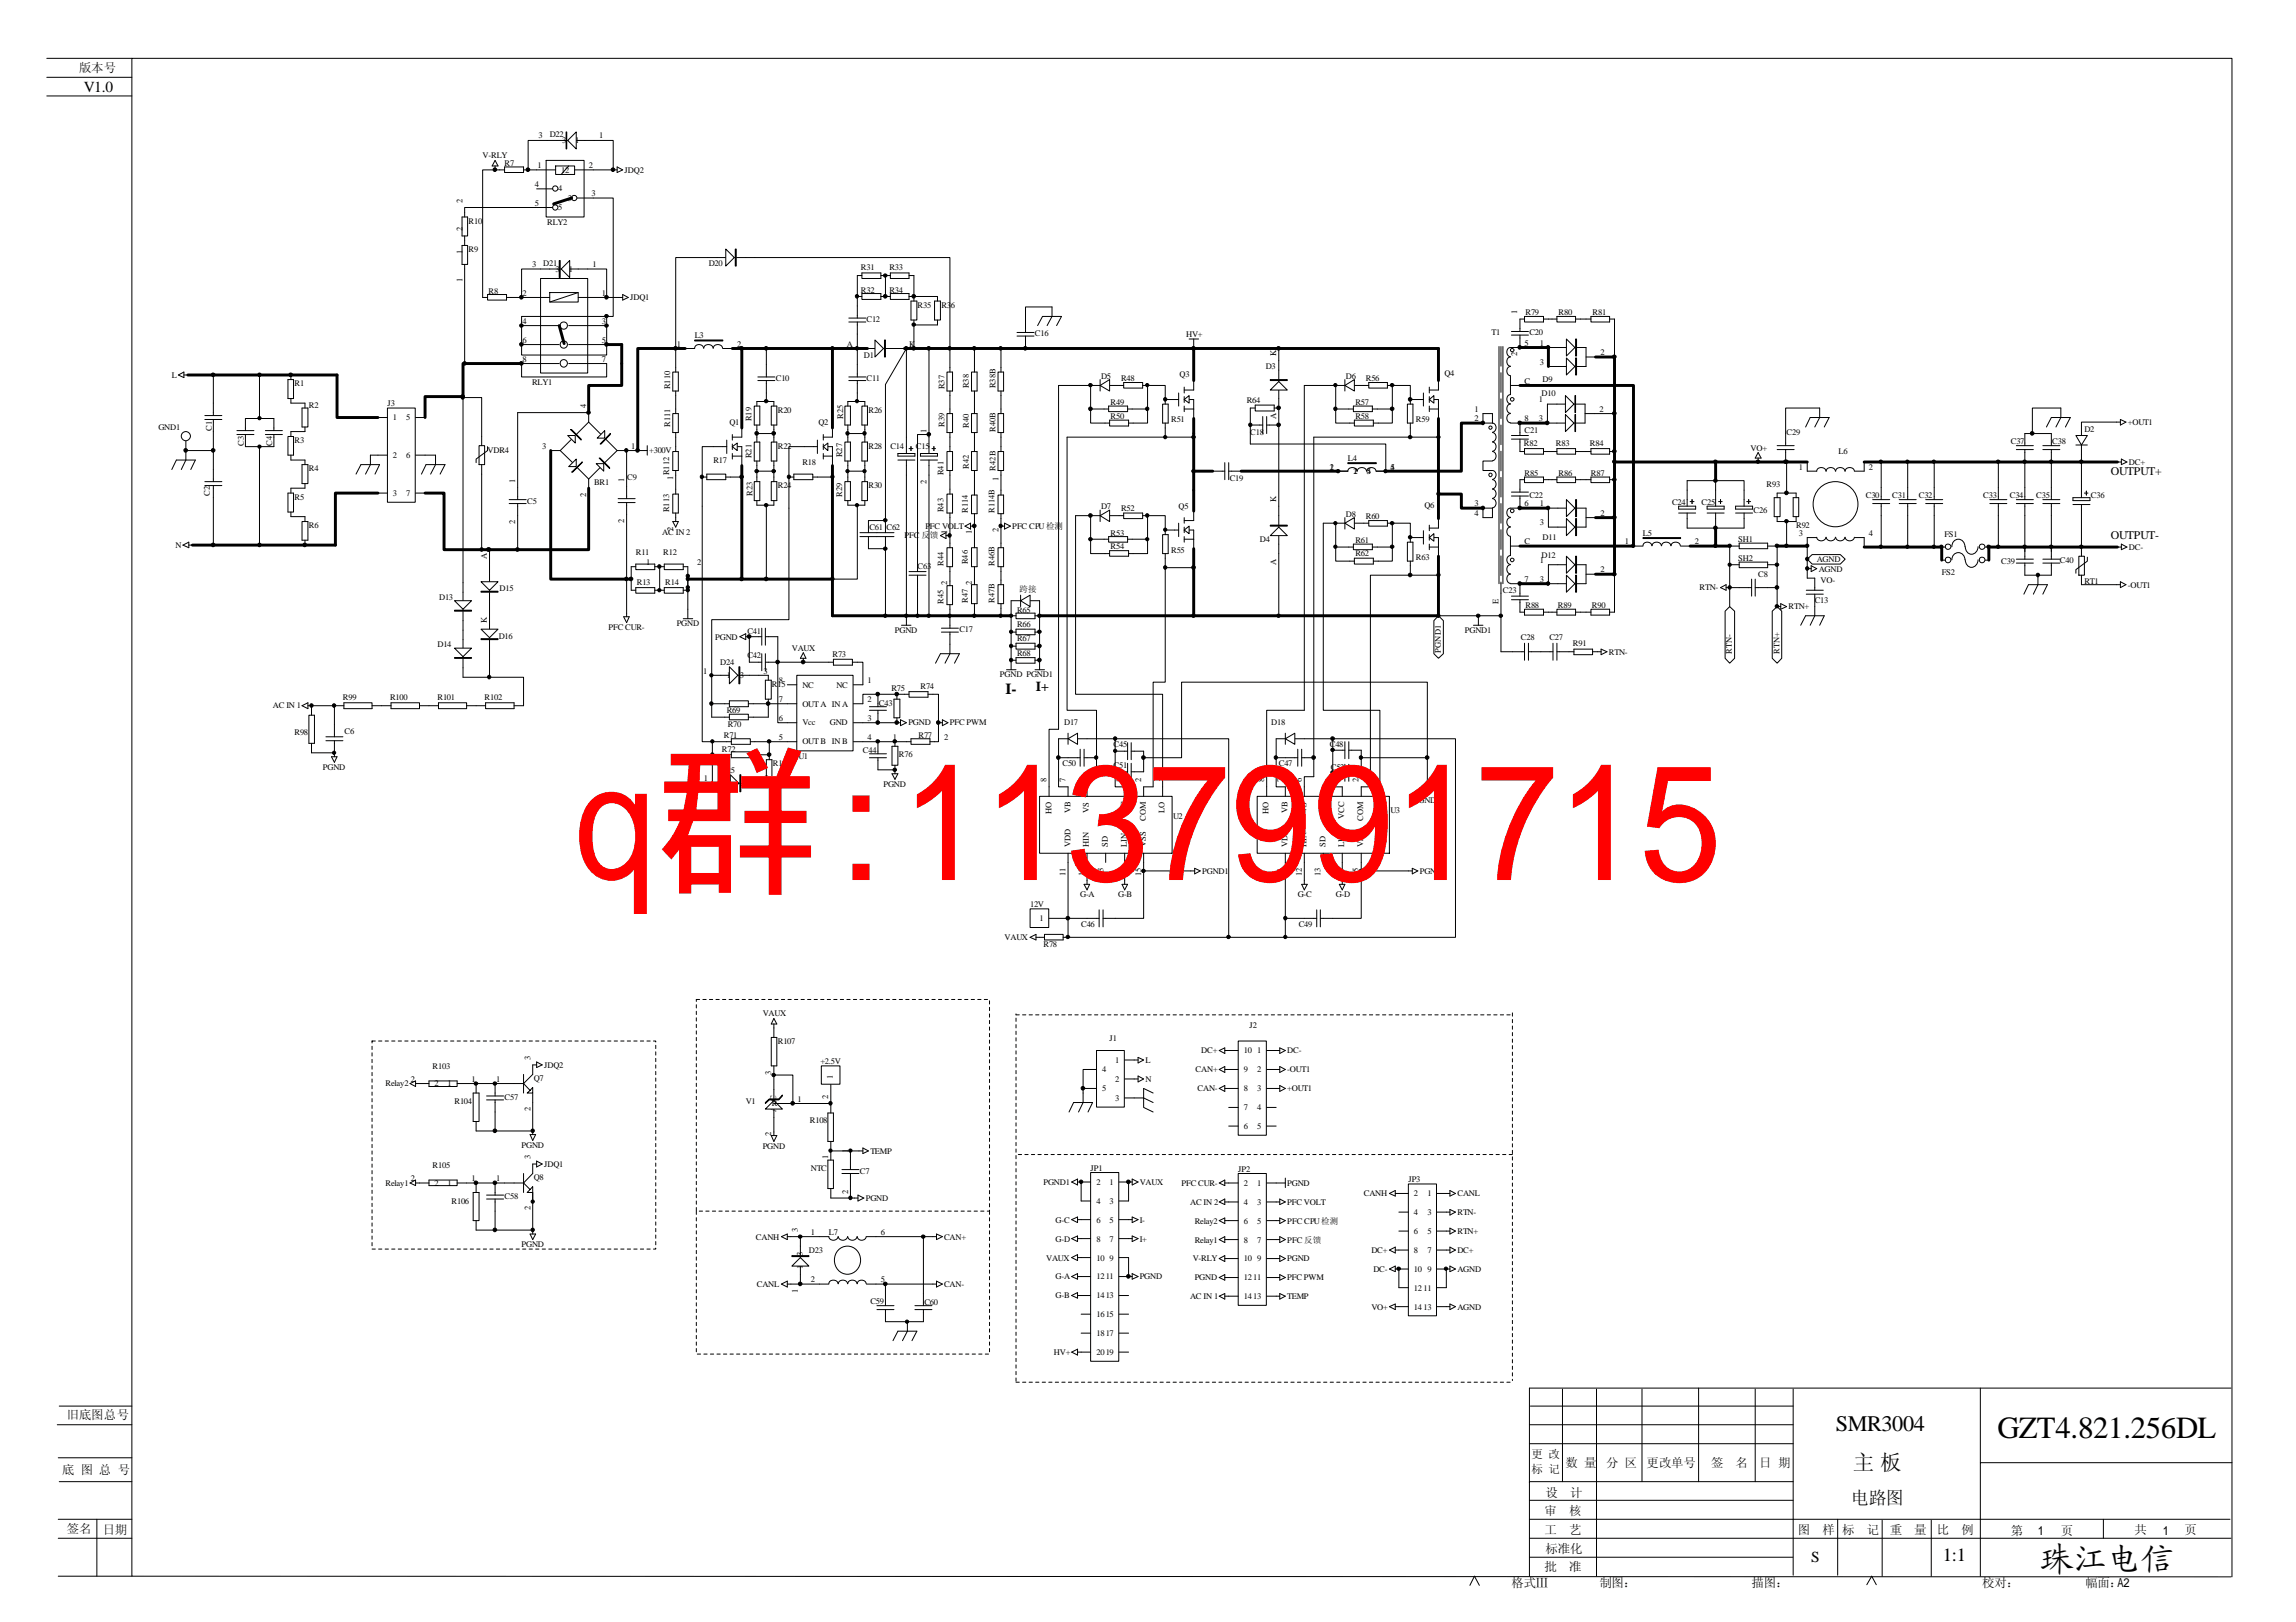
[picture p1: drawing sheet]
<svg xmlns="http://www.w3.org/2000/svg" width="297mm" height="210mm" viewBox="0 0 297 210" stroke-linecap="round" stroke-linejoin="round" font-family="sans-serif">
<defs><g id="words">
<text font-size="21.2" fill="#f00" x="74.3" y="113.9">q群:1137991715</text>
<text font-size="4.3" x="264" y="203.3">珠江电信</text>
<text font-size="4" x="258.4" y="186">GZT4.821.256DL</text>
<text font-size="2.9" x="237.5" y="185.2">SMR3004</text>
<text font-size="2.8" x="239.7" y="190.2">主 板</text>
<text font-size="2.4" x="251.3" y="202">1:1</text>
<text font-size="2.3" x="239.4" y="194.6">电路图</text>
<g font-size="2">
<text x="10.8" y="12">V1.0</text>
<text x="130.1" y="89.8">I-</text>
<text x="234.3" y="202.2">S</text>
</g>
<text font-size="1.8" x="134" y="89.4">I+</text>
<g font-size="1.6">
<text x="10.2" y="9.3">版本号</text>
<text x="8.6" y="183.7">旧底图总号</text>
<text x="8" y="190.8">底 图 总 号</text>
<text x="202.5" y="189.8">数 量</text>
<text x="207.8" y="189.8">分 区</text>
<text x="213" y="189.8">更改单号</text>
<text x="221.4" y="189.8">签</text>
<text x="224.5" y="189.8">名</text>
<text x="227.6" y="189.8">日 期</text>
<text x="199.8" y="196">审</text>
<text x="199.9" y="193.7">设</text>
<text x="203" y="196">核</text>
<text x="203.1" y="193.7">计</text>
<text x="8.6" y="198.3">签名</text>
<text x="13.3" y="198.5">日期</text>
<text x="199.8" y="203.3">批</text>
<text x="199.8" y="198.5">工</text>
<text x="199.9" y="200.9">标准化</text>
<text x="203" y="203.3">准</text>
<text x="203" y="198.5">艺</text>
<text x="232.6" y="198.5">图</text>
<text x="235.8" y="198.5">样 标</text>
<text x="241.5" y="198.5">记</text>
<text x="244.5" y="198.5">重</text>
<text x="247.7" y="198.5">量</text>
<text x="250.6" y="198.5">比</text>
<text x="253.7" y="198.5">例</text>
<text x="260.1" y="198.6">第</text>
<text x="266.6" y="198.6">页</text>
<text x="276.1" y="198.5">共</text>
<text x="282.6" y="198.5">页</text>
<text x="195.5" y="205.4">格式Ⅲ</text>
<text x="206.9" y="205.4">制图：</text>
<text x="226.6" y="205.3">描图：</text>
<text x="256.5" y="205.4">校对：</text>
<text x="269.8" y="205.3">幅面：A2</text>
</g>
<g font-size="1.5">
<text x="273.1" y="61.5">OUTPUT+</text>
<text x="273.1" y="69.7">OUTPUT-</text>
<text x="198.1" y="188.7">更 改</text>
<text x="198.1" y="190.7">标 记</text>
</g>
<g font-size="1.1">
<text x="69.7" y="17.9">3</text>
<text x="71.1" y="17.7">D22</text>
<text x="77.5" y="17.9">1</text>
<text x="62.4" y="20.5">V-RLY</text>
<text x="65.3" y="21.5">R7</text>
<text x="69.6" y="21.7">1</text>
<text x="72.6" y="22.3">12</text>
<text x="72.7" y="18.6">3</text>
<text x="74.4" y="18.6">1</text>
<text x="76.2" y="21.7">2</text>
<text x="80.8" y="22.3">JDQ2</text>
<text x="59.8" y="29.9" transform="rotate(-90 59.8 29.9)">2</text>
<text x="59.8" y="26.3" transform="rotate(-90 59.8 26.3)">2</text>
<text x="60.6" y="28.9">R10</text>
<text x="69.2" y="24.2">4</text>
<text x="69.2" y="26.6">5</text>
<text x="70.8" y="29.1">RLY2</text>
<text x="72.2" y="24.8">4</text>
<text x="72.2" y="27.2">5</text>
<text x="73.4" y="26">3</text>
<text x="76.5" y="25.4">3</text>
<text x="59.8" y="32.9" transform="rotate(-90 59.8 32.9)">1</text>
<text x="60.6" y="32.6">R9</text>
<text x="68.8" y="34.6">3</text>
<text x="70.3" y="34.4">D21</text>
<text x="71.9" y="35.2">3</text>
<text x="73.6" y="35.2">1</text>
<text x="76.7" y="34.6">1</text>
<text x="91.7" y="34.4">D20</text>
<text x="111.4" y="34.9">R31</text>
<text x="115.1" y="34.9">R33</text>
<text x="59.8" y="36.5" transform="rotate(-90 59.8 36.5)">1</text>
<text x="63.2" y="38">R8</text>
<text x="67.6" y="38.2">2</text>
<text x="67.6" y="41.9">4</text>
<text x="77.9" y="38.2">1</text>
<text x="77.9" y="41.9">3</text>
<text x="81.5" y="38.8">JDQ1</text>
<text x="111.4" y="37.9">R32</text>
<text x="112.1" y="41.7">C12</text>
<text x="115.1" y="37.9">R34</text>
<text x="118.7" y="39.8">R35</text>
<text x="121.8" y="39.8">R36</text>
<text x="196.3" y="40.7" transform="rotate(-90 196.3 40.7)">1</text>
<text x="197.4" y="40.8">R79</text>
<text x="201.6" y="40.8">R80</text>
<text x="206" y="40.8">R81</text>
<text x="67.6" y="44.3">6</text>
<text x="67.6" y="46.8">8</text>
<text x="77.9" y="44.3">5</text>
<text x="77.9" y="46.8">7</text>
<text x="87.5" y="44.8">1</text>
<text x="89.9" y="43.7">L3</text>
<text x="95.4" y="44.8">2</text>
<text x="109.6" y="44.8">A</text>
<text x="111.8" y="46.3">D1</text>
<text x="117.6" y="44.8">K</text>
<text x="133.9" y="43.5">C16</text>
<text x="153.5" y="43.6">HV+</text>
<text x="163.7" y="47.8">D3</text>
<text x="165.1" y="46.1" transform="rotate(-90 165.1 46.1)">K</text>
<text x="193" y="43.4">T1</text>
<text x="196.3" y="46.1" transform="rotate(-90 196.3 46.1)">2</text>
<text x="197.2" y="44.7">5</text>
<text x="197.9" y="43.4">C20</text>
<text x="199.2" y="44.7">1</text>
<text x="199.2" y="47.2">3</text>
<text x="207.1" y="45.9">2</text>
<text x="22.2" y="48.9">L</text>
<text x="38.1" y="50">R1</text>
<text x="40" y="52.8">R2</text>
<text x="50.1" y="52.5">J3</text>
<text x="68.8" y="49.8">RLY1</text>
<text x="75.8" y="52.8" transform="rotate(-90 75.8 52.8)">4</text>
<text x="86.7" y="50.3" transform="rotate(-90 86.7 50.3)">R110</text>
<text x="100.4" y="49.2">C10</text>
<text x="100.6" y="53.4">R20</text>
<text x="112.1" y="49.2">C11</text>
<text x="112.4" y="53.4">R26</text>
<text x="122.2" y="50.3" transform="rotate(-90 122.2 50.3)">R37</text>
<text x="125.3" y="50.2" transform="rotate(-90 125.3 50.2)">R38</text>
<text x="128.8" y="50.2" transform="rotate(-90 128.8 50.2)">R38B</text>
<text x="142.5" y="49">D5</text>
<text x="143.7" y="52.4">R49</text>
<text x="145" y="49.2">R48</text>
<text x="152.6" y="48.7">Q3</text>
<text x="161.3" y="52.2">R64</text>
<text x="174.1" y="49">D6</text>
<text x="175.3" y="52.4">R57</text>
<text x="176.7" y="49.2">R56</text>
<text x="186.9" y="48.6">Q4</text>
<text x="190.8" y="53.3">1</text>
<text x="197.2" y="49.6">C</text>
<text x="199.1" y="52">1</text>
<text x="199.4" y="51.2">D10</text>
<text x="199.6" y="49.4">D9</text>
<text x="206.9" y="53.3">2</text>
<text x="20.5" y="55.6">GND1</text>
<text x="27.4" y="55.7" transform="rotate(-90 27.4 55.7)">C1</text>
<text x="31.5" y="57.7" transform="rotate(-90 31.5 57.7)">C3</text>
<text x="35.2" y="57.7" transform="rotate(-90 35.2 57.7)">C4</text>
<text x="38.1" y="57.3">R3</text>
<text x="50.8" y="54.4">1</text>
<text x="50.8" y="59.3">2</text>
<text x="52.5" y="54.4">5</text>
<text x="52.5" y="59.3">6</text>
<text x="63.1" y="58.6">VDR4</text>
<text x="70.1" y="58.1">3</text>
<text x="81.7" y="58.1">1</text>
<text x="84" y="58.6">+300V</text>
<text x="86.7" y="55.3" transform="rotate(-90 86.7 55.3)">R111</text>
<text x="92.3" y="59.9">R17</text>
<text x="94.4" y="55">Q1</text>
<text x="97.2" y="59.3" transform="rotate(-90 97.2 59.3)">R21</text>
<text x="97.2" y="54.5" transform="rotate(-90 97.2 54.5)">R19</text>
<text x="100.6" y="58.1">R22</text>
<text x="105.9" y="55">Q2</text>
<text x="109" y="59.2" transform="rotate(-90 109 59.2)">R27</text>
<text x="109.1" y="54.2" transform="rotate(-90 109.1 54.2)">R25</text>
<text x="112.4" y="58.1">R28</text>
<text x="115.2" y="58.1">C14</text>
<text x="118.5" y="58.1">C15</text>
<text x="119.8" y="56" transform="rotate(-90 119.8 56)">1</text>
<text x="122.2" y="55.3" transform="rotate(-90 122.2 55.3)">R39</text>
<text x="125.3" y="55.4" transform="rotate(-90 125.3 55.4)">R40</text>
<text x="128.8" y="55.9" transform="rotate(-90 128.8 55.9)">R40B</text>
<text x="143.7" y="54.2">R50</text>
<text x="151.5" y="54.6">R51</text>
<text x="161.8" y="56.2">C18</text>
<text x="165.1" y="54.3" transform="rotate(-90 165.1 54.3)">A</text>
<text x="174.4" y="59.7">L4</text>
<text x="175.3" y="54.2">R58</text>
<text x="183.2" y="54.6">R59</text>
<text x="190.8" y="54.5">2</text>
<text x="197.1" y="57.7">R82</text>
<text x="197.2" y="56">C21</text>
<text x="197.2" y="54.5">8</text>
<text x="199.1" y="54.5">3</text>
<text x="201.3" y="57.7">R83</text>
<text x="205.7" y="57.7">R84</text>
<text x="226.5" y="58.3">VO+</text>
<text x="231.1" y="56.2">C29</text>
<text x="237.9" y="58.8">L6</text>
<text x="260.1" y="57.5">C37</text>
<text x="265.5" y="57.5">C38</text>
<text x="269.7" y="55.9">D2</text>
<text x="275.3" y="55">+OUT1</text>
<text x="27.1" y="64.2" transform="rotate(-90 27.1 64.2)">C2</text>
<text x="38.1" y="64.7">R5</text>
<text x="40" y="61">R4</text>
<text x="50.8" y="64.1">3</text>
<text x="52.5" y="64.1">7</text>
<text x="66.6" y="62.5" transform="rotate(-90 66.6 62.5)">1</text>
<text x="68.2" y="65.2">C5</text>
<text x="75.8" y="64.3" transform="rotate(-90 75.8 64.3)">2</text>
<text x="76.9" y="62.7">BR1</text>
<text x="80.7" y="62.3" transform="rotate(-90 80.7 62.3)">1</text>
<text x="81.2" y="62.1">C9</text>
<text x="86.6" y="61.5" transform="rotate(-90 86.6 61.5)">R112</text>
<text x="87.1" y="62.1" transform="rotate(-90 87.1 62.1)">1</text>
<text x="97.4" y="64.2" transform="rotate(-90 97.4 64.2)">R23</text>
<text x="100.6" y="63.2">R24</text>
<text x="103.8" y="60.1">R18</text>
<text x="109" y="64.3" transform="rotate(-90 109 64.3)">R29</text>
<text x="112.4" y="63.2">R30</text>
<text x="119.8" y="62.6" transform="rotate(-90 119.8 62.6)">2</text>
<text x="122" y="61.5" transform="rotate(-90 122 61.5)">R41</text>
<text x="125.3" y="60.6" transform="rotate(-90 125.3 60.6)">R42</text>
<text x="128.8" y="60.9" transform="rotate(-90 128.8 60.9)">R42B</text>
<text x="129.2" y="62.2" transform="rotate(-90 129.2 62.2)">1</text>
<text x="142.5" y="65.9">D7</text>
<text x="152.5" y="65.9">Q5</text>
<text x="159.1" y="62.2">C19</text>
<text x="165.1" y="64.9" transform="rotate(-90 165.1 64.9)">K</text>
<text x="172" y="60.8">1</text>
<text x="172" y="60.8">2</text>
<text x="175.1" y="61.4">1</text>
<text x="175.1" y="61.4">2</text>
<text x="176.8" y="61.4">4</text>
<text x="176.8" y="61.4">5</text>
<text x="179.9" y="60.8">4</text>
<text x="179.9" y="60.8">5</text>
<text x="184.3" y="65.8">Q6</text>
<text x="190.8" y="65.5">3</text>
<text x="197.2" y="61.6">R85</text>
<text x="197.2" y="65.5">6</text>
<text x="197.9" y="64.4">C22</text>
<text x="199.2" y="65.5">1</text>
<text x="201.6" y="61.6">R86</text>
<text x="205.8" y="61.6">R87</text>
<text x="216.3" y="65.4">C24</text>
<text x="220.1" y="65.4">C25</text>
<text x="228.6" y="63">R93</text>
<text x="232.7" y="60.8">1</text>
<text x="241.4" y="64.4">C30</text>
<text x="241.8" y="60.8">2</text>
<text x="244.8" y="64.4">C31</text>
<text x="248.2" y="64.4">C32</text>
<text x="256.6" y="64.4">C33</text>
<text x="260" y="64.4">C34</text>
<text x="263.4" y="64.4">C35</text>
<text x="270.5" y="64.4">C36</text>
<text x="275.4" y="60.1">DC+</text>
<text x="22.7" y="70.9">N</text>
<text x="40" y="68.3">R6</text>
<text x="66.6" y="67.8" transform="rotate(-90 66.6 67.8)">2</text>
<text x="80.7" y="67.7" transform="rotate(-90 80.7 67.7)">2</text>
<text x="82.3" y="71.9">R11</text>
<text x="85.7" y="69.2">AC IN 2</text>
<text x="85.8" y="71.8">R12</text>
<text x="86.6" y="66.3" transform="rotate(-90 86.6 66.3)">R113</text>
<text x="87.1" y="68.7" transform="rotate(-90 87.1 68.7)">2</text>
<text x="112.5" y="68.6">C61 C62</text>
<text x="117" y="69.7">PFC</text>
<text x="119.2" y="69.7">反馈</text>
<text x="119.7" y="68.5">PFC VOLT</text>
<text x="122" y="66.3" transform="rotate(-90 122 66.3)">R43</text>
<text x="122.6" y="69.1" transform="rotate(-90 122.6 69.1)">1</text>
<text x="125.2" y="66.4" transform="rotate(-90 125.2 66.4)">R114</text>
<text x="125.7" y="69.1" transform="rotate(-90 125.7 69.1)">1</text>
<text x="128.7" y="66.4" transform="rotate(-90 128.7 66.4)">R114B</text>
<text x="129.2" y="68.8" transform="rotate(-90 129.2 68.8)">2</text>
<text x="130.9" y="68.5">PFC CPU检测</text>
<text x="143.7" y="69.3">R53</text>
<text x="143.7" y="71">R54</text>
<text x="145" y="66.1">R52</text>
<text x="151.5" y="71.5">R55</text>
<text x="163" y="70.2">D4</text>
<text x="174.1" y="66.9">D8</text>
<text x="175.3" y="70.3">R61</text>
<text x="175.3" y="72">R62</text>
<text x="176.7" y="67.1">R60</text>
<text x="190.8" y="66.7">4</text>
<text x="197.2" y="70.4">C</text>
<text x="199.2" y="68">3</text>
<text x="199.6" y="69.9">D11</text>
<text x="207.1" y="66.7">2</text>
<text x="210.2" y="70.4">1</text>
<text x="212.6" y="69.3">L5</text>
<text x="219.2" y="70.4">2</text>
<text x="224.9" y="70.2">SH1</text>
<text x="226.9" y="66.4">C26</text>
<text x="232.4" y="68.3">R92</text>
<text x="232.7" y="69.3">3</text>
<text x="241.8" y="69.3">4</text>
<text x="251.5" y="69.4">FS1</text>
<text x="275.4" y="71.1">DC-</text>
<text x="56.8" y="77.6">D13</text>
<text x="63" y="72.4" transform="rotate(-90 63 72.4)">A</text>
<text x="64.6" y="76.5">D15</text>
<text x="82.4" y="75.7">R13</text>
<text x="83.6" y="73.1">1</text>
<text x="86.1" y="75.7">R14</text>
<text x="90.2" y="73.1">2</text>
<text x="118.7" y="73.6">C63</text>
<text x="122" y="73.2" transform="rotate(-90 122 73.2)">R44</text>
<text x="122.6" y="75.7" transform="rotate(-90 122.6 75.7)">2</text>
<text x="125.2" y="78" transform="rotate(-90 125.2 78)">R47</text>
<text x="125.2" y="73" transform="rotate(-90 125.2 73)">R46</text>
<text x="125.7" y="75.7" transform="rotate(-90 125.7 75.7)">2</text>
<text x="128.7" y="78" transform="rotate(-90 128.7 78)">R47B</text>
<text x="128.7" y="73.2" transform="rotate(-90 128.7 73.2)">R46B</text>
<text x="131.9" y="76.6">跨接</text>
<text x="165.1" y="73.1" transform="rotate(-90 165.1 73.1)">A</text>
<text x="183.2" y="72.5">R63</text>
<text x="194.4" y="76.8">C23</text>
<text x="197.2" y="75.3">7</text>
<text x="199.2" y="72.9">1</text>
<text x="199.2" y="75.3">3</text>
<text x="199.4" y="72.2">D12</text>
<text x="207.1" y="74.1">2</text>
<text x="219.9" y="76.4">RTN-</text>
<text x="224.9" y="72.6">SH2</text>
<text x="227.5" y="74.7">C8</text>
<text x="234.8" y="78">C13</text>
<text x="235" y="72.7">AGND</text>
<text x="235.3" y="74">AGND</text>
<text x="235.5" y="75.4">VO-</text>
<text x="251.2" y="74.4">FS2</text>
<text x="258.9" y="73">C39</text>
<text x="266.5" y="72.9">C40</text>
<text x="269.7" y="75.5">RT1</text>
<text x="275.3" y="76">-OUT1</text>
<text x="56.6" y="83.7">D14</text>
<text x="63" y="80.6" transform="rotate(-90 63 80.6)">K</text>
<text x="64.5" y="82.6">D16</text>
<text x="78.7" y="81.5">PFC CUR-</text>
<text x="87.5" y="81">PGND</text>
<text x="92.5" y="82.8">PGND</text>
<text x="96.7" y="82">C41</text>
<text x="115.8" y="81.9">PGND</text>
<text x="122" y="78.1" transform="rotate(-90 122 78.1)">R45</text>
<text x="124.1" y="81.8">C17</text>
<text x="131.6" y="79.3">R65</text>
<text x="131.6" y="81.2">R66</text>
<text x="131.6" y="83">R67</text>
<text x="189.5" y="81.9">PGND1</text>
<text x="193.8" y="78.1" transform="rotate(-90 193.8 78.1)">E</text>
<text x="196.8" y="82.9">C28</text>
<text x="197.4" y="78.7">R88</text>
<text x="200.4" y="82.9">C27</text>
<text x="201.5" y="78.7">R89</text>
<text x="203.5" y="83.6">R91</text>
<text x="206" y="78.7">R90</text>
<text x="231.4" y="78.8">RTN+</text>
<text x="91" y="87.2">1</text>
<text x="93.2" y="86.1">D24</text>
<text x="94" y="87.8">1</text>
<text x="95.7" y="87.8">3</text>
<text x="96.7" y="85.2">C42</text>
<text x="98.8" y="87.2">3</text>
<text x="99.9" y="88.9">R15</text>
<text x="100.8" y="88.4">8</text>
<text x="102.4" y="84.2">VAUX</text>
<text x="103.8" y="89">NC</text>
<text x="107.7" y="85">R73</text>
<text x="108.2" y="89">NC</text>
<text x="112.2" y="88.4">1</text>
<text x="115.3" y="89.5">R75</text>
<text x="119.1" y="89.1">R74</text>
<text x="129.4" y="87.6">PGND PGND1</text>
<text x="131.6" y="84.9">R68</text>
<text x="186.4" y="84.5" transform="rotate(-90 186.4 84.5)">PGND1</text>
<text x="208.2" y="84.7">RTN-</text>
<text x="224.1" y="84.6" transform="rotate(-90 224.1 84.6)">RTN-</text>
<text x="230.2" y="84.6" transform="rotate(-90 230.2 84.6)">RTN+</text>
<text x="35.3" y="91.7">AC IN 1</text>
<text x="38.1" y="95.1">R98</text>
<text x="44.4" y="90.6">R99</text>
<text x="44.6" y="95">C6</text>
<text x="50.5" y="90.6">R100</text>
<text x="56.6" y="90.6">R101</text>
<text x="62.7" y="90.6">R102</text>
<text x="93.6" y="95.5">R71</text>
<text x="94" y="92.3">R69</text>
<text x="94.1" y="94.1">R70</text>
<text x="100.8" y="93.3">6</text>
<text x="100.8" y="95.7">5</text>
<text x="100.8" y="90.8">7</text>
<text x="103.8" y="93.9">Vcc</text>
<text x="103.8" y="91.5">OUTA IN A</text>
<text x="107.4" y="93.9">GND</text>
<text x="112.2" y="90.8">2</text>
<text x="112.2" y="93.3">3</text>
<text x="112.2" y="95.7">4</text>
<text x="113.7" y="91.3">C43</text>
<text x="115.5" y="95.7">1</text>
<text x="117.5" y="93.9">PGND</text>
<text x="118.8" y="95.5">R77</text>
<text x="122.1" y="95.7">2</text>
<text x="122.9" y="93.9">PFC PWM</text>
<text x="137.7" y="93.8">D17</text>
<text x="164.5" y="93.8">D18</text>
<text x="41.8" y="99.6">PGND</text>
<text x="91.1" y="101.1">1</text>
<text x="93.3" y="100">D25</text>
<text x="93.4" y="97.3">R72</text>
<text x="94.1" y="101.7">1</text>
<text x="95.8" y="101.7">3</text>
<text x="98.9" y="101.1">3</text>
<text x="100" y="99.2">R16</text>
<text x="103.3" y="98.2">U1</text>
<text x="103.8" y="96.3">OUTB IN B</text>
<text x="111.6" y="97.4">C44</text>
<text x="114.3" y="101.8">PGND</text>
<text x="116.3" y="97.9">R76</text>
<text x="135.4" y="101.2" transform="rotate(-90 135.4 101.2)">8</text>
<text x="137.5" y="99.2">C50</text>
<text x="137.8" y="101.2" transform="rotate(-90 137.8 101.2)">7</text>
<text x="140.3" y="101.2" transform="rotate(-90 140.3 101.2)">6</text>
<text x="144.1" y="96.7">C45</text>
<text x="144.1" y="99.4">C51</text>
<text x="145.2" y="101.2" transform="rotate(-90 145.2 101.2)">3</text>
<text x="147.6" y="101.2" transform="rotate(-90 147.6 101.2)">2</text>
<text x="150.1" y="101.2" transform="rotate(-90 150.1 101.2)">1</text>
<text x="163.5" y="101.2" transform="rotate(-90 163.5 101.2)">8</text>
<text x="165.4" y="99.2">C47</text>
<text x="166" y="101.2" transform="rotate(-90 166 101.2)">7</text>
<text x="168.4" y="101.2" transform="rotate(-90 168.4 101.2)">6</text>
<text x="172" y="96.7">C48</text>
<text x="172.2" y="99.6">C52</text>
<text x="173.3" y="101.2" transform="rotate(-90 173.3 101.2)">3</text>
<text x="175.8" y="101.2" transform="rotate(-90 175.8 101.2)">2</text>
<text x="178.2" y="101.2" transform="rotate(-90 178.2 101.2)">1</text>
<text x="136" y="105.4" transform="rotate(-90 136 105.4)">HO</text>
<text x="138.5" y="105.3" transform="rotate(-90 138.5 105.3)">VB</text>
<text x="140.9" y="105.3" transform="rotate(-90 140.9 105.3)">VS</text>
<text x="145.8" y="106" transform="rotate(-90 145.8 106)">VCC</text>
<text x="148.3" y="106.2" transform="rotate(-90 148.3 106.2)">COM</text>
<text x="150.7" y="105.3" transform="rotate(-90 150.7 105.3)">LO</text>
<text x="151.8" y="106">U2</text>
<text x="164.1" y="105.4" transform="rotate(-90 164.1 105.4)">HO</text>
<text x="166.6" y="105.3" transform="rotate(-90 166.6 105.3)">VB</text>
<text x="169" y="105.3" transform="rotate(-90 169 105.3)">VS</text>
<text x="173.9" y="106" transform="rotate(-90 173.9 106)">VCC</text>
<text x="176.4" y="106.2" transform="rotate(-90 176.4 106.2)">COM</text>
<text x="179.9" y="105.3">U3</text>
<text x="182.9" y="103.9">PGND1</text>
<text x="137.8" y="113.3" transform="rotate(-90 137.8 113.3)">11</text>
<text x="138.5" y="109.7" transform="rotate(-90 138.5 109.7)">VDD</text>
<text x="140.3" y="113.3" transform="rotate(-90 140.3 113.3)">12</text>
<text x="140.9" y="109.7" transform="rotate(-90 140.9 109.7)">HIN</text>
<text x="142.7" y="113.3" transform="rotate(-90 142.7 113.3)">13</text>
<text x="143.3" y="109.7" transform="rotate(-90 143.3 109.7)">SD</text>
<text x="145.2" y="113.3" transform="rotate(-90 145.2 113.3)">14</text>
<text x="145.8" y="109.7" transform="rotate(-90 145.8 109.7)">LIN</text>
<text x="147.6" y="113.3" transform="rotate(-90 147.6 113.3)">15</text>
<text x="148.3" y="109.7" transform="rotate(-90 148.3 109.7)">VSS</text>
<text x="155.5" y="113.1">PGND1</text>
<text x="166" y="113.3" transform="rotate(-90 166 113.3)">11</text>
<text x="166.6" y="109.7" transform="rotate(-90 166.6 109.7)">VDD</text>
<text x="168.4" y="113.3" transform="rotate(-90 168.4 113.3)">12</text>
<text x="169" y="109.7" transform="rotate(-90 169 109.7)">HIN</text>
<text x="170.9" y="113.3" transform="rotate(-90 170.9 113.3)">13</text>
<text x="171.5" y="109.7" transform="rotate(-90 171.5 109.7)">SD</text>
<text x="173.3" y="113.3" transform="rotate(-90 173.3 113.3)">14</text>
<text x="173.9" y="109.7" transform="rotate(-90 173.9 109.7)">LIN</text>
<text x="175.8" y="113.3" transform="rotate(-90 175.8 113.3)">15</text>
<text x="176.4" y="109.7" transform="rotate(-90 176.4 109.7)">VSS</text>
<text x="183.7" y="113.1">PGND1</text>
<text x="133.3" y="117.4">12V</text>
<text x="134.5" y="119.2">1</text>
<text x="139.7" y="116.1">G-A</text>
<text x="139.9" y="119.9">C46</text>
<text x="144.7" y="116.1">G-B</text>
<text x="167.9" y="116.1">G-C</text>
<text x="168" y="119.9">C49</text>
<text x="172.8" y="116.1">G-D</text>
<text x="130" y="121.6">VAUX</text>
<text x="135" y="122.6">R78</text>
<text x="98.7" y="131.5">VAUX</text>
<text x="68.6" y="137.2" transform="rotate(-90 68.6 137.2)">3</text>
<text x="100.6" y="135.1">R107</text>
<text x="106.1" y="137.7">+2.5V</text>
<text x="143.6" y="134.7">J1</text>
<text x="144.3" y="137.6">1</text>
<text x="148.2" y="137.6">L</text>
<text x="155.4" y="136.3">DC+</text>
<text x="160.9" y="136.3">10</text>
<text x="161.7" y="133">J2</text>
<text x="162.6" y="136.3">1</text>
<text x="166.5" y="136.3">DC-</text>
<text x="49.9" y="140.6">Relay2</text>
<text x="53.2" y="140">2</text>
<text x="56" y="138.3">R103</text>
<text x="56.2" y="140.6">2</text>
<text x="57.9" y="140.6">1</text>
<text x="58.8" y="142.9">R104</text>
<text x="61" y="140">1</text>
<text x="64.2" y="140">1</text>
<text x="65.3" y="142.3">C57</text>
<text x="68.6" y="143.8" transform="rotate(-90 68.6 143.8)">2</text>
<text x="69" y="139.9">Q7</text>
<text x="70.4" y="138.1">JDQ2</text>
<text x="96.5" y="142.9">V1</text>
<text x="99.8" y="139.1" transform="rotate(-90 99.8 139.1)">3</text>
<text x="99.9" y="143.2">R</text>
<text x="100.4" y="143.9" transform="rotate(-90 100.4 143.9)">A C</text>
<text x="103.2" y="142.6">1</text>
<text x="107.1" y="142.2" transform="rotate(-90 107.1 142.2)">2</text>
<text x="107.7" y="139.6" transform="rotate(-90 107.7 139.6)">1</text>
<text x="142.6" y="138.8">4</text>
<text x="142.6" y="141.2">5</text>
<text x="144.3" y="140">2</text>
<text x="144.3" y="142.4">3</text>
<text x="148.2" y="140">N</text>
<text x="154.7" y="138.8">CAN+</text>
<text x="154.9" y="141.2">CAN-</text>
<text x="160.9" y="143.7">7</text>
<text x="160.9" y="141.2">8</text>
<text x="160.9" y="138.8">9</text>
<text x="162.6" y="138.8">2</text>
<text x="162.6" y="141.2">3</text>
<text x="162.6" y="143.7">4</text>
<text x="166.5" y="141.2">+OUT1</text>
<text x="166.5" y="138.8">-OUT1</text>
<text x="67.5" y="148.6">PGND</text>
<text x="98.7" y="148.7">PGND</text>
<text x="99.8" y="147" transform="rotate(-90 99.8 147)">2</text>
<text x="104.8" y="145.4">R108</text>
<text x="109.7" y="149.2" transform="rotate(-90 109.7 149.2)">1</text>
<text x="112.6" y="149.3">TEMP</text>
<text x="160.9" y="146.1">6</text>
<text x="162.6" y="146.1">5</text>
<text x="49.9" y="153.4">Relay1</text>
<text x="53.2" y="152.8">2</text>
<text x="56" y="151.1">R105</text>
<text x="56.2" y="153.4">2</text>
<text x="57.9" y="153.4">1</text>
<text x="58.4" y="155.8">R106</text>
<text x="61" y="152.8">1</text>
<text x="64.2" y="152.8">1</text>
<text x="65.3" y="155.2">C58</text>
<text x="68.6" y="150" transform="rotate(-90 68.6 150)">3</text>
<text x="69" y="152.7">Q8</text>
<text x="70.4" y="151">JDQ1</text>
<text x="104.9" y="151.5">NTC</text>
<text x="107.1" y="150" transform="rotate(-90 107.1 150)">1</text>
<text x="109.7" y="154.5" transform="rotate(-90 109.7 154.5)">2</text>
<text x="111.3" y="151.9">C7</text>
<text x="112" y="155.4">PGND</text>
<text x="135" y="153.3">PGND1</text>
<text x="141.1" y="151.5">JP1</text>
<text x="141.9" y="153.3">2</text>
<text x="141.9" y="155.8">4</text>
<text x="143.6" y="153.3">1</text>
<text x="143.6" y="155.8">3</text>
<text x="147.4" y="153.3">VAUX</text>
<text x="152.9" y="153.4">PFC CUR-</text>
<text x="154" y="155.9">AC IN 2</text>
<text x="160.2" y="151.6">JP2</text>
<text x="160.9" y="153.4">2</text>
<text x="160.9" y="155.9">4</text>
<text x="162.6" y="153.4">1</text>
<text x="162.6" y="155.9">3</text>
<text x="166.5" y="155.9">PFC VOLT</text>
<text x="166.5" y="153.4">PGND</text>
<text x="176.4" y="154.8">CANH</text>
<text x="182.2" y="153">JP3</text>
<text x="182.9" y="154.8">2</text>
<text x="184.7" y="154.8">1</text>
<text x="188.6" y="154.8">CANL</text>
<text x="67.5" y="161.4">PGND</text>
<text x="68.6" y="156.6" transform="rotate(-90 68.6 156.6)">2</text>
<text x="97.8" y="160.4">CANH</text>
<text x="103.2" y="159.4" transform="rotate(-90 103.2 159.4)">3</text>
<text x="104.9" y="159.8">1</text>
<text x="107.2" y="159.8">L7</text>
<text x="114" y="159.8">6</text>
<text x="122.1" y="160.4">CAN+</text>
<text x="136.6" y="158.2">G-C</text>
<text x="136.6" y="160.7">G-D</text>
<text x="141.9" y="158.2">6</text>
<text x="141.9" y="160.7">8</text>
<text x="143.6" y="158.2">5</text>
<text x="143.6" y="160.7">7</text>
<text x="147.4" y="158.2">I-</text>
<text x="147.4" y="160.7">I+</text>
<text x="154.6" y="160.8">Relay1</text>
<text x="154.6" y="158.3">Relay2</text>
<text x="160.9" y="158.3">6</text>
<text x="160.9" y="160.8">8</text>
<text x="162.6" y="158.3">5</text>
<text x="162.6" y="160.8">7</text>
<text x="166.5" y="160.8">PFC 反馈</text>
<text x="166.5" y="158.3">PFC CPU检测</text>
<text x="182.9" y="157.2">4</text>
<text x="182.9" y="159.7">6</text>
<text x="184.7" y="157.2">3</text>
<text x="184.7" y="159.7">5</text>
<text x="188.6" y="159.7">RTN+</text>
<text x="188.6" y="157.2">RTN-</text>
<text x="97.9" y="166.5">CANL</text>
<text x="103.2" y="167.3" transform="rotate(-90 103.2 167.3)">1</text>
<text x="103.8" y="164.2" transform="rotate(-90 103.8 164.2)">1</text>
<text x="103.8" y="162.5" transform="rotate(-90 103.8 162.5)">3</text>
<text x="104.6" y="162.1">D23</text>
<text x="104.9" y="165.9">2</text>
<text x="114" y="165.9">5</text>
<text x="122.1" y="166.5">CAN-</text>
<text x="135.3" y="163.1">VAUX</text>
<text x="136.6" y="165.5">G-A</text>
<text x="136.6" y="168">G-B</text>
<text x="141.9" y="163.1">10</text>
<text x="141.9" y="165.5">1211</text>
<text x="141.9" y="168">1413</text>
<text x="143.6" y="163.1">9</text>
<text x="147.4" y="165.5">PGND</text>
<text x="154.3" y="163.2">V-RLY</text>
<text x="154.6" y="165.7">PGND</text>
<text x="160.9" y="163.2">10</text>
<text x="160.9" y="165.7">1211</text>
<text x="162.6" y="163.2">9</text>
<text x="166.5" y="163.2">PGND</text>
<text x="166.5" y="165.7">PFC PWM</text>
<text x="177.4" y="162.1">DC+</text>
<text x="177.7" y="164.6">DC-</text>
<text x="182.9" y="162.1">8</text>
<text x="182.9" y="164.6">10</text>
<text x="182.9" y="167">1211</text>
<text x="184.7" y="162.1">7</text>
<text x="184.7" y="164.6">9</text>
<text x="188.6" y="164.6">AGND</text>
<text x="188.6" y="162.1">DC+</text>
<text x="112.6" y="168.7">C59</text>
<text x="119.6" y="168.8">C60</text>
<text x="141.9" y="170.4">1615</text>
<text x="141.9" y="172.9">1817</text>
<text x="154" y="168.1">AC IN 1</text>
<text x="160.9" y="168.1">1413</text>
<text x="166.5" y="168.1">TEMP</text>
<text x="177.4" y="169.5">VO+</text>
<text x="182.9" y="169.5">1413</text>
<text x="188.6" y="169.5">AGND</text>
<text x="136.4" y="175.3">HV+</text>
<text x="141.9" y="175.3">2019</text>
</g>
</g></defs>
<g fill="none" stroke="#000" stroke-width=".13">
<path d="M6.1 7.5h11M6.1 10h11M6.1 12.4h11M136.9 49.9v44.5M138 56.6v35.3h3.9v8.6M168.7 49.9v42M170 56.6v43.9M139.1 66.7v23.1h11.3v12M154.4 73.5h-3.7v14.8h-1.5v13.5M165.1 95.6h1.2M166.3 98.1h1.6M167.5 95.6h1.2"/>
<path d="M167.9 97v2.2M168.4 97v2.2M168.4 98.1h1.6M172.4 97.1h1.6M174 96v2.2M174.5 97.1h1.6M174.5 96v2.2M140.3 114.4h.7l-.4 .8zM140.6 111.6v2.8M145.2 114.4h.7l-.4 .8zM145.5 111.6v2.8M182.2 112.7h.5"/>
<path d="M182.7 112.4l.7 .3-.7 .4zM134.5 121.3h.6M135.1 120.9h2.4v.7h-2.4zM137.5 121.3h.7M146.7 139.6h.5M146.7 137.2h.5M147.2 136.8l.8 .4-.8 .4zM147.2 139.2l.8 .4-.8 .4zM138.6 157.8l.8-.3v.7zM138.6 153l.8-.4v.7zM139.4 153h.5M139.4 157.8h.5"/>
<path d="M146 153h.5M146.5 152.6l.7 .4-.7 .3zM146.7 142.1h1.3l1.2 .6M149.2 141.4l-1.2-.5v2.4l1.2 .6M157.7 158l.8-.4v.7zM158.5 158h.5M165.1 155.5h.5M165.6 155.2l.7 .3-.7 .4zM138.6 160.3l.8-.4v.8zM138.6 165.2l.8-.4v.7zM138.6 167.7l.8-.4v.7zM138.6 175l.8-.4v.8z"/>
<path d="M139.4 160.3h.5M139.4 165.2h.5M139.4 167.7h.5M139.4 175h.5M157.7 167.7l.8-.3v.7zM157.7 160.4l.8-.4v.8zM157.7 165.3l.8-.4v.8zM158.5 167.7h.5M158.5 165.3h.5M158.5 160.4h.5M165.1 167.7h.5M165.1 165.3h.5"/>
<path d="M165.1 162.9h.5M165.1 160.4h.5M165.6 162.5l.7 .4-.7 .4zM165.6 160l.7 .4-.7 .4zM165.6 164.9l.7 .4-.7 .4zM165.6 167.4l.7 .3-.7 .4zM202.1 179.8v11.9M206.5 179.8v24.2M212.4 179.8v11.9M219.8 179.6v12.1M227.1 179.8v11.9M232 179.8v24"/>
<path d="M256.2 179.6v9.7M288.6 179.6h-90.7v12.3M7.4 184.4h9.7M7.5 199.1h9.6M7.5 196.6h9.6M7.5 188.7h9.6M7.7 182h9.4M7.7 191.7h9.4M12.5 196.6v7.4M197.9 196.6h90.6M197.9 199.1h90.7M197.9 186.8h34.1"/>
<path d="M197.9 184.4h34.1M197.9 194.2h34.1M198 182h34M232 191.7h-34.1v12.3M237.7 196.6v7.2M243.5 196.7v7.3M249.9 196.7v7.3M272.1 196.6v2.5M288.8 189.3h-32.6v14.7M7.5 204h9.6M190.2 205.2l.6-1.2 .6 1.2M197.9 201.5h34.1"/>
<path d="M241.5 205.1l.6-1.1 .6 1.1M288.6 204.1l-271.5-.1v-196.5h271.7v196.6"/>
</g>
<path d="M195.7 149.4h-64.3M131.4 178.7v-47.5" fill="none" stroke="#000" stroke-width=".13" stroke-dasharray=".4"/>
<path d="M166.3 95.6l1.2-.7v1.4z" fill="#fff" stroke="#000" stroke-width=".13"/>
<g fill="none" stroke="#000" stroke-width=".13">
<path d="M182.5 74.4h-5.2v27.4M136.9 95.6h1.3M138.2 98.1h1.5M139.4 95.6h1.2M139.7 97v2.2M140.3 97v2.2M140.3 98.1h1.6M144.3 97.2h1.6M145.9 96.1v2.2M146.3 96.1v2.2M146.3 97.2h1.7M165.1 95.6v6.2h1.2"/>
<path d="M165.1 98.1h1.2M166.3 94.9v1.4M168.7 91.9h-4.8v9.9M168.7 95.6h3.7v6.2h1.3M138.2 111.6v7.2h2.4M148 111.6v7.2h-3.7M168.7 111.6v2.3M170 100.5h-1.3v1.3M173.7 111.6v2.3"/>
</g>
<path d="M138.2 95.6l1.2-.7v1.4z" fill="#fff" stroke="#000" stroke-width=".13"/>
<g fill="none" stroke="#000" stroke-width=".13">
<path d="M110.9 45.1h6.1M136.9 95.6v6.2h1.3M136.9 98.1h1.3M136.9 94.4h-1.2v7.4M138.2 94.9v1.4M140.6 95.6h3.7M144.3 95.6v6.2h1.2M144.3 95.6h14.7v25.7M148 98.1h4.9v-9.8h31.8v9.8M172.4 95.6h15.9v25.7h-22M176.1 98.1h8.6v4.1M138.2 118.8v2.5h28.1v-2.5"/>
<path d="M141.9 100.5h-1.3v1.3M148 112.7h6.6M154.6 112.4l.7 .3-.7 .4zM166.3 111.6v7.2M166.3 118.8h2.4M168.4 114.4h.7l-.4 .8zM168.7 113.9v.5M173.3 114.4h.7l-.3 .8zM173.7 113.9v.5M176.1 112.7h6.1M176.1 112.7v6.1h-3.7M176.1 111.6v1.1"/>
<path d="M184.3 102.2h.7l-.3 .7z"/>
</g>
<g fill="#fff" stroke="#000" stroke-width=".13">
<path d="M113.2 44l1.1 1.1-1.1 1.1z"/>
<path d="M114.4 44h.2v2.2h-.2z" fill-rule="evenodd"/>
</g>
<path d="M92.3 57.8h1.7M94 57v1.7M94.7 56.2v.8M94.7 57.5v.7M94.7 58.7v.7M94.7 57.8h1.3v1.2h-1.3M96 55.4v1.2h-1.3" fill="none" stroke="#000" stroke-width=".13"/>
<path d="M94.7 57.8l.7-.5v1z" fill="#fff" stroke="#000" stroke-width=".13"/>
<path d="M96 59v1.3M104.1 57.8h1.6M105.7 57v1.7M106.5 57.8h1.2v1.2h-1.2M106.5 56.2v.8M106.5 57.5v.7M106.5 58.7v.7M107.7 55.4v1.2h-1.2" fill="none" stroke="#000" stroke-width=".13"/>
<path d="M106.5 57.8l.6-.5v1z" fill="#fff" stroke="#000" stroke-width=".13"/>
<g fill="none" stroke="#000" stroke-width=".13">
<path d="M107.7 59v1.3M116.2 58.7h2.2v.3h-2.2zM116.2 59.5h2.2M117.3 56.6v2.1M117.3 59.5v2M117.6 58.1h.5M117.9 57.8v.5M119.1 59.5h2.2M119.1 58.7h2.2v.3h-2.2zM120.2 56.6v2.1M120.2 59.5v2M120.6 58.1h.4"/>
<path d="M120.8 57.8v.5M158.5 59.9v2.2M159 59.9v2.2M156.9 61h1.6M159 61h1.6M191.3 79.7v1.2M190.6 80.9h1.3"/>
</g>
<path d="M186.1 54.2v9.4" fill="none" stroke="#000" stroke-width=".38"/>
<path d="M186.1 79.7l.6 .6v4.3l-.6 .6-.6-.6v-4.3z" fill-rule="evenodd" fill="#fff" stroke="#000" stroke-width=".13"/>
<g fill="none" stroke="#000" stroke-width=".38">
<path d="M71.2 58.3v16.6h10.5M88.6 45.1h-6.1v13.2M94.7 45.1h17.5M107.7 45.1v10.3M117 45.1h69.1v4.1M154.4 45.1v4.1M154.4 54.2v11.9M76.2 63.2v7.9h-13M107.7 60.3v19.4M154.4 71v8.7M186.1 63.6v3.5M186.1 72v7.7h-51.6"/>
<path d="M206.4 67h2.5"/>
</g>
<g fill="none" stroke="#000" stroke-width=".13">
<path d="M23.1 48.5l.7-.4v.8zM23.8 48.5h.5M26.5 54.3h2.2M26.5 53.8h2.2M27.6 48.5v5.3M27.6 54.3v8M27.6 58.3h-3.6v1.2l-.5 1.3M82.5 58.3h1.2M83.7 57.7v1.2M141.1 49.9h1.2M142.8 52.9h.6M143.4 52.5h2.5v.8h-2.5z"/>
<path d="M143.6 49.9h1.8M145.4 49.5h2.4v.7h-2.4zM145.9 52.9h.6M147.8 49.9h.7M150.4 52.3h.7v2.5h-.7zM150.7 51.7v.6M150.7 54.8v.6M153.8 43.9h1.3M154.4 43.9v1.2M161.8 55h1.6M163.4 53.9v2.2M163.9 53.9v2.2"/>
<path d="M163.9 55h1.5M165.4 45.1v1.6M165.4 52.8v12.7M191.9 53.5v1.3M22.2 60.8l.6-1.3h2.5l-.6 1.3M23.7 70.5l.7-.3v.7zM24.4 70.5h.5M26.5 62.8h2.2M26.5 62.3h2.2M27.6 62.8v7.7M90.8 61.7h.6M91.4 61.4h2.5v.7h-2.5z"/>
<path d="M93.9 61.7h.6M117.3 61.5v19.4M165.4 71.6v8.1M191.9 65.8v1.2M194.2 76.8v2.9h-8.1M116.6 80.9h1.3"/>
</g>
<path d="M142.3 49.9l1.3-.8v1.5z" fill="#fff" stroke="#000" stroke-width=".13"/>
<g fill="none" stroke="#000" stroke-width=".13">
<path d="M91.6 33.3h-4.2v11.8M136.1 39.7v1.3l-.6 1.1M131.6 43.5h2.2M131.6 43h2.2M132.7 41.4v1.6M132.7 43.5v1.6M134.2 42.1l.7-1.1h2.4l-.6 1.1M138 56.6h16.4M142.3 49.1v1.5M193.1 54.8a.61 .61 0 0 1 .4 .5 .61 .61 0 0 1-.4 .6M193.1 56a.61 .61 0 0 1 .4 .6 .61 .61 0 0 1-.4 .6M193.1 57.2a.61 .61 0 0 1 .4 .6 .61 .61 0 0 1-.4 .6"/>
<path d="M193.1 58.4a.61 .61 0 0 1 .4 .6 .61 .61 0 0 1-.4 .6M193.9 44.8v30.7M194.4 44.8v30.7M195.4 46.2a.61 .61 0 0 0-.5 .6 .61 .61 0 0 0 .5 .6M195.4 47.4a.61 .61 0 0 0-.5 .6 .61 .61 0 0 0 .5 .6M195.4 53.5a.61 .61 0 0 0-.5 .6 .61 .61 0 0 0 .5 .6M195.4 51.1a.61 .61 0 0 0-.5 .6 .61 .61 0 0 0 .5 .6M195.4 52.3a.61 .61 0 0 0-.5 .6 .61 .61 0 0 0 .5 .6M195.4 54.8h1.2v1.6M195.5 43.4h2.2M195.5 42.9h2.2M195.5 56.8h2.2"/>
<path d="M195.5 56.4h2.2M196.6 43.4v1.6h-1.2M196.6 56.8v1.6h.6M197.2 41h2.5v.7h-2.5zM197.2 58.1h2.5v.7h-2.5zM197.2 41.3h-.6v1.6M199.7 41.3h1.7M199.7 58.4h1.7M201.4 41h2.4v.7h-2.4zM201.4 58.1h2.4v.7h-2.4zM203.8 41.3h2M203.8 58.4h2"/>
<path d="M205.8 41h2.4v.7h-2.4zM205.8 58.1h2.4v.7h-2.4zM208.2 41.3h.7M208.2 58.4h.7M122.9 79.7v1.6M195.5 64.2h2.2M195.5 63.7h2.2M195.5 77.1h2.2M195.5 77.6h2.2M196.6 64.2v1.6M196.6 75.5v1.6M196.6 77.6v1.6h.6"/>
<path d="M197.2 61.7h2.5v.8h-2.5zM197.2 78.8h2.5v.8h-2.5zM197.2 62.1h-.6v1.6M199.7 62.1h1.7M199.7 79.2h1.7M200.3 65.8v2.4M201.4 61.7h2.4v.8h-2.4zM201.4 78.8h2.4v.8h-2.4zM203.8 62.1h2M203.8 79.2h2M205.8 61.7h2.4v.8h-2.4zM205.8 78.8h2.4v.8h-2.4z"/>
<path d="M208.2 62.1h.7M208.9 74.3v4.9h-.7M121.8 81.3h2.2M121.8 81.8h2.2M122.9 81.8v1.6"/>
</g>
<path d="M196.6 45h3.7v2.4M89 74.9h18.7" fill="none" stroke="#000" stroke-width=".38"/>
<g fill="#fff" stroke="#000" stroke-width=".13">
<path d="M192.7 55.2h.3v.1v.2l-.2 .1-.1-.1z" fill-rule="evenodd"/>
<path d="M195.5 45.2h.3l.1 .1-.1 .1-.2 .1-.1-.1z" fill-rule="evenodd"/>
<path d="M195.5 51.5h.3l.1 .2-.1 .1-.2 .1-.1-.1z" fill-rule="evenodd"/>
</g>
<path d="M191.9 54.8h1.2M195.4 45a.61 .61 0 0 0-.5 .6 .61 .61 0 0 0 .5 .6M195.4 48.7v2.4M193.1 60.9a.58 .58 0 0 1 .4 .6 .58 .58 0 0 1-.4 .5M193.1 62.1a.61 .61 0 0 1 .4 .6 .61 .61 0 0 1-.4 .6M193.1 63.3a.61 .61 0 0 1 .4 .6 .61 .61 0 0 1-.4 .6M193.1 64.5a.61 .61 0 0 1 .4 .6 .61 .61 0 0 1-.4 .6" fill="none" stroke="#000" stroke-width=".13"/>
<path d="M194.2 44.8v30.7" fill="none" stroke="#000" stroke-width=".13" stroke-dasharray="2.5 .8"/>
<path d="M192.7 61.3h.3v.1v.2l-.2 .1-.1-.1z" fill-rule="evenodd" fill="#fff" stroke="#000" stroke-width=".13"/>
<path d="M191.9 53.5h1.2v1.3M193.1 59.7h-1.2v1.2h1.2M191.9 65.8h1.2v1.2h-1.2M195.4 67a.61 .61 0 0 0-.5 .6 .61 .61 0 0 0 .5 .6M195.4 68.2a.61 .61 0 0 0-.5 .6 .61 .61 0 0 0 .5 .6M195.4 74.3a.61 .61 0 0 0-.5 .6 .61 .61 0 0 0 .5 .6M195.4 71.9a.58 .58 0 0 0-.5 .6 .58 .58 0 0 0 .5 .5M195.4 73.1a.61 .61 0 0 0-.5 .6 .61 .61 0 0 0 .5 .6M195.4 65.8h1.2M195.4 75.5h1.2" fill="none" stroke="#000" stroke-width=".13"/>
<g fill="#fff" stroke="#000" stroke-width=".13">
<path d="M195.5 65.9h.3l.1 .2-.1 .2-.2 .1-.1-.1z" fill-rule="evenodd"/>
<path d="M195.5 72.3h.3l.1 .1-.1 .2-.2 .1-.1-.1z" fill-rule="evenodd"/>
</g>
<g fill="none" stroke="#000" stroke-width=".13">
<path d="M64.1 20.8l.3 .7h-.7zM64.1 21.5v.5M66.1 38.5h1.4M79.3 22h.5M79.8 21.6l.8 .4-.8 .3zM80.1 38.5h.5M80.6 38.1l.7 .4-.7 .3zM136.9 49.9h4.2v4.9h2.5M141.1 52.9h1.7M143.6 54.4h2.4v.7h-2.4zM146.5 52.9h2M150.7 51.7v-1.8h-2.2v4.9h-2.5"/>
<path d="M150.7 55.4v1.2M172.8 49.9h1.2M174.5 52.9h.6M175.1 52.5h2.4v.8h-2.4zM175.2 49.9h1.9M177.1 49.5h2.4v.7h-2.4zM177.5 52.9h.7M179.5 49.9h.6M182.1 52.3h.7v2.5h-.7zM182.5 51.7v.6M182.5 54.8v.6M195.4 49.9h1.2"/>
<path d="M194.2 75.5v1.3M195.4 65.8a.61 .61 0 0 0-.5 .6 .61 .61 0 0 0 .5 .5M195.4 69.4v2.5M195.4 70.7h1.2"/>
</g>
<path d="M67.5 47h-7.6v4.4M78.5 44.6h1.9v2.4" fill="none" stroke="#000" stroke-width=".38"/>
<path d="M174 49.9l1.2-.8v1.5z" fill="#fff" stroke="#000" stroke-width=".13"/>
<g fill="none" stroke="#000" stroke-width=".13">
<path d="M168.7 49.9h4.1v4.9h2.4M170 56.6h16.1M172.8 52.9h1.7M174 49.1v1.5M175.2 54.4h2.5v.7h-2.5zM178.2 52.9h1.9M182.5 51.7v-1.8h-2.4v4.9h-2.4M182.5 55.4v1.2M141.1 66.7h1.2M142.8 69.8h.6M143.4 69.4h2.5v.8h-2.5zM143.6 66.7h1.8"/>
<path d="M145.4 66.4h2.4v.7h-2.4zM145.9 69.8h.6M147.8 66.7h.7M150.4 69.2h.7v2.4h-.7zM150.7 68.6v.6M150.7 71.6v.6"/>
</g>
<path d="M142.3 66.7l1.3-.7v1.5z" fill="#fff" stroke="#000" stroke-width=".13"/>
<g fill="none" stroke="#000" stroke-width=".13">
<path d="M139.1 66.7h2v4.9h2.5M141.1 69.8h1.7M142.3 66v1.5M143.6 71.3h2.4v.7h-2.4zM146.5 69.8h2M150.7 68.6v-1.9h-2.2v4.9h-2.5M150.7 72.2v1.3M172.8 67.7h1.2M174.5 70.8h.6M175.1 70.4h2.4v.7h-2.4zM175.2 67.7h1.9M177.1 67.4h2.4v.7h-2.4z"/>
<path d="M177.5 70.8h.7M179.5 67.7h.6M182.1 70.2h.7v2.4h-.7zM182.5 69.6v.6M182.5 72.6v.6"/>
</g>
<path d="M174 67.7l1.2-.7v1.5z" fill="#fff" stroke="#000" stroke-width=".13"/>
<g fill="none" stroke="#000" stroke-width=".13">
<path d="M37.3 49.1h.7v2.5h-.7zM37.3 56.5h.7v2.4h-.7zM37.6 48.5v.6M37.6 51.6v.6h1.9v.6M37.6 58.9v.6h1.9v.6M39.1 52.8h.7v2.5h-.7zM39.5 55.3v.6h-1.9v.6M104.1 57.8h-2v8M162.4 52.4h2.4v.8h-2.4zM162.4 52.8h-.6v2.2M164.8 52.8h.6M37.3 63.8h.7v2.5h-.7z"/>
<path d="M37.6 66.3v.6h1.9v.6M39.1 67.5h.7v2.4h-.7zM39.1 60.1h.7v2.5h-.7zM39.5 62.6v.6h-1.9v.6M39.5 69.9v.6M63.3 79.1v6.1M102.1 61.7h.6M102.7 61.4h2.5v.7h-2.5zM105.2 61.7h2.5M171.2 67.7h1.6v4.9h2.4M172.8 70.8h1.7M174 67v1.5"/>
<path d="M175.2 72.2h2.5v.8h-2.5zM178.2 70.8h1.9M182.5 69.6v-1.9h-2.4v4.9h-2.4M182.5 73.2v1.2h3.6M95.7 82.4l.8-.4v.8zM96.5 82.4h.4M96.9 85.7h1.7M98.6 84.6v2.2M99 85.7h1.6M99 84.6v2.2M112.5 91.5h2.2M112.5 91.9h2.2"/>
<path d="M112.5 97.6h2.2M112.5 98.1h2.2M113.6 89.8v1.7M113.6 91.9v1.6M113.6 96v1.6M113.6 98.1v1.5M116 93.5h.5M116.5 93.1l.8 .4-.8 .4zM121.4 93.5h.5M121.9 93.1l.7 .4-.7 .4z"/>
</g>
<path d="M24.3 48.5h19.3M24.9 70.5h18.5" fill="none" stroke="#000" stroke-width=".38"/>
<g fill="#fff" stroke="#000" stroke-width=".13">
<path d="M62.2 81.4h2.2l-1.1 1.1z"/>
<path d="M62.2 82.6h2.2v.2h-2.2z" fill-rule="evenodd"/>
</g>
<path d="M59.9 75.4v6.1" fill="none" stroke="#000" stroke-width=".13"/>
<g fill="#fff" stroke="#000" stroke-width=".13">
<path d="M58.8 77.7h2.2l-1.1 1.1z"/>
<path d="M58.8 79h2.2v.1h-2.2z" fill-rule="evenodd"/>
</g>
<path d="M59.9 81.5v6.1M61.6 91.3h1.2M62.8 90.9h3.7v.8h-3.7zM66.5 91.3h1.2" fill="none" stroke="#000" stroke-width=".13"/>
<g fill="#fff" stroke="#000" stroke-width=".13">
<path d="M58.8 83.9h2.2l-1.1 1.1z"/>
<path d="M58.8 85.1h2.2v.1h-2.2z" fill-rule="evenodd"/>
</g>
<path d="M63.3 73v6.1" fill="none" stroke="#000" stroke-width=".13"/>
<g fill="#fff" stroke="#000" stroke-width=".13">
<path d="M62.2 75.3h2.2l-1.1 1.1z"/>
<path d="M62.2 76.5h2.2v.1h-2.2z" fill-rule="evenodd"/>
</g>
<g fill="none" stroke="#000" stroke-width=".13">
<path d="M136.1 39.7h-3.4v1.7M59.9 51.4v24M92.3 57.8h-1.5v38.2h1.4v1.7M97.6 52.5h.7v2.5h-.7zM97.6 57.2h.7v2.5h-.7zM97.9 52.5v-.5h2.2v.5M97.9 55v2.2M97.9 59.7v2.6M97.9 56.1h2.2M98 49.2h2.2M98 48.8h2.2M99.1 45.1v3.7"/>
<path d="M99.1 49.2v2.8M99.8 52.5h.7v2.5h-.7zM99.8 57.2h.7v2.5h-.7zM100.1 55v2.2M100.1 59.7v2.6M109.3 52.5h.7v2.5h-.7zM109.3 57.2h.7v2.5h-.7zM109.7 52.5v-.5h2.2v.5M109.7 56.1h2.2M109.7 55v2.2M109.7 59.7v2.6M109.8 49.2h2.2"/>
<path d="M109.8 48.8h2.2M110.9 45.1v3.7M110.9 49.2v2.8M111.5 52.5h.7v2.5h-.7zM111.5 57.2h.7v2.5h-.7zM111.9 55v2.2M111.9 59.7v2.6M117.3 45.1v11.5M120.2 45.1v11.5M122.5 48.1h.7v2.5h-.7zM122.5 53.5h.7v2.5h-.7zM122.5 58.4h.7v2.5h-.7z"/>
<path d="M122.9 45.1v3M122.9 50.6v2.9M122.9 56v2.4M125.7 48.1h.7v2.5h-.7zM125.7 53.5h.7v2.5h-.7zM125.7 58.4h.7v2.5h-.7zM126.1 45.1v3M126.1 50.6v2.9M126.1 56v2.4M63.3 71.1v1.9M94.5 61.7h1.5M97.6 62.3h.7v2.5h-.7z"/>
<path d="M97.9 64.8v.6h2.2v-.6M97.9 61h2.2M99.1 65.4v9.5M99.8 62.3h.7v2.5h-.7zM102.1 65.8v14.4h-10v12.6M109.3 62.3h.7v2.5h-.7zM109.7 61h2.2M109.7 64.8v.6h2.2v-.6M110.9 65.4v9.5h-3.2M111.5 62.3h.7v2.5h-.7zM120.2 61.5v18.2M121.7 69.3l.7-.4v.8z"/>
<path d="M122.4 69.3h.5M122.5 70.9h.7v2.4h-.7zM122.9 60.9v.6M122.9 70.3v.6M122.9 73.3v.7M124.8 68.1l.8-.4v.8zM125.6 68.1h.5M125.7 70.9h.7v2.4h-.7zM126.1 60.9v2.5M126.1 70.3v.6M126.1 73.3v.7M39.1 91.3l.7-.4v.8z"/>
<path d="M39.8 91.3h.5v1.3M40 92.6h.7v3.6h-.7zM40.3 96.2v1.2M42.9 97.9h.7l-.3 .8zM43.3 97.4v.5M43.3 91.3h1.2M44.5 90.9h3.6v.8h-3.6zM48.1 91.3h2.5M50.6 90.9h3.7v.8h-3.7zM54.3 91.3h2.4M56.7 90.9h3.7v.8h-3.7zM60.4 91.3h1.2"/>
<path d="M63.3 87.6h4.4v3.7M63.3 85.2v2.4h-3.4M93.8 91.1h.6M93.8 92.8h.6M94 96h.6M94 97.7h.6M94.4 90.7h2.4v.8h-2.4zM94.4 92.4h2.4v.7h-2.4zM94.6 95.6h2.5v.7h-2.5zM94.6 97.3h2.5v.8h-2.5zM96.8 91.1h.7M96.8 92.8h.7"/>
<path d="M97.1 96h.6M97.1 97.7h.6M99.4 91.1h2.5M107.8 85.3h2.5v.8h-2.5zM107.8 85.7h-7.2v7.8h1.3M110.3 85.7h1.3v2.9M111.6 93.5h2M111.6 96h6.3M113.6 99.6h2.2M115.4 96.6h.8v2.4h-.8zM115.8 96v.6M115.8 99v1.1"/>
<path d="M117.6 89.5h2.5v.7h-2.5zM117.6 89.8h-6v1.3M117.9 95.6h2.4v.7h-2.4zM120.1 89.8h1.3v6.2h-1.1M121 85.8l.7-1.2h2.4l-.6 1.2M122.9 83.4v1.2l-.6 1.2M115.4 100.1h.8l-.4 .8z"/>
</g>
<path d="M80.4 47v2.9h-4.2v3.5M96 45.1v10.3M96 60.3v14.6" fill="none" stroke="#000" stroke-width=".38"/>
<path d="M103.1 87.4h7.3v9.8h-7.3z" fill="#fff"/>
<g fill="none" stroke="#000" stroke-width=".13">
<path d="M59.8 28.1h.7v2.4h-.7zM59.8 31.8h.7v2.4h-.7zM60.1 27.5v.6M60.1 30.5v1.3M60.1 34.2v.6M63.1 38.1h2.4v.7h-2.4zM65.3 21.6h2.4v.7h-2.4zM65.3 22h-2.9v16.5h.7M65.5 38.5h.6M67.7 22h.6M97.7 33.3h25.2v11.8M110.9 38.4h.6"/>
<path d="M111.5 35.3h2.5v.7h-2.5zM111.5 38h2.5v.7h-2.5zM111.5 35.7h-.6v5.5M114 35.7h1.2M114 38.4h1.2M114.6 35.7v2.7M115.2 35.3h2.4v.7h-2.4zM115.2 38h2.4v.7h-2.4zM117.6 35.7h.6v3.3M117.6 38.4h3.7v.6M117.9 39h.7v2.4h-.7zM120.9 39h.8v2.4h-.8z"/>
<path d="M82.5 58.3h-1.4v6.2M109.8 41.2h2.2M109.8 41.7h2.2M110.9 41.7v3.4M118.2 41.4v3.7M121.3 41.4v.7h-3.1M161.8 55v2.5h17.5v3.5M200.2 52.3v2.5M206.3 53.5h2.6M208.9 41.3v4.9M80 65h2.2M80 64.5h2.2"/>
<path d="M80.7 79.8h.7l-.3 .8zM81.1 65v14.8M82.3 76h2.4v.8h-2.4zM82.3 73h2.4v.7h-2.4zM82.3 73.3h-.6v3.1h.6M84.7 76.4h1.2M84.7 73.3h1.2M85.3 73.3v3.1M85.9 76h2.5v.8h-2.5zM85.9 73h2.5v.7h-2.5zM88.4 76.4h.6M88.4 73.3h.6v5.5"/>
<path d="M122.5 63.9h.7v2.5h-.7zM122.5 75.8h.7v2.4h-.7zM122.9 61.5v2.4M122.9 66.4v3.9M122.9 74v1.8M122.9 78.2v.6M125.7 75.7h.7v2.4h-.7zM126.1 67.1v3.2M126.1 74v1.7M126.1 78.1v1.6M200.3 73.1v2.4M40.3 91.3h3"/>
<path d="M98.6 81.3v2.2M98.6 82.4h-1.7v3.3M99 82.4h1.6v3.3M99 81.3v2.2M101.9 93.5h1.2M101.9 91.1h1.2M101.9 88.6h1.2M101.9 96h1.2M103.1 87.4h7.3v9.8h-7.3zM110.4 93.5h1.2M110.4 91.1h1.2M110.4 88.6h1.2"/>
<path d="M110.4 96h1.2M115.7 90.5h.7v2.4h-.7zM116 92.9v.6h-2.4M116 89.8v.7M194.2 84.3h3M197.2 83.2v2.2M197.7 84.3h3.2M197.7 83.2v2.2M200.9 83.2v2.2M201.4 84.3h2.2M201.4 83.2v2.2M203.6 84h2.4v.7h-2.4z"/>
<path d="M206 84.3h.7M121.2 159.7l.7 .3-.7 .4zM103.5 160v6.2M113.3 160h7.9M113.3 166.2h7.9M113.5 169h2.2M113.5 169.5h2.2M114.6 166.2v2.8M114.6 169.5v1.5h4.9v-1.5M115.5 173.5l.7-1.2h2.4l-.6 1.2M117.4 171v1.3l-.6 1.2M118.4 169h2.2"/>
<path d="M118.4 169.5h2.2M119.5 160v9M121.2 165.8l.7 .4-.7 .4z"/>
</g>
<path d="M196.6 54.8h3.6M196.6 49.9h14.7v20.8h-14.7M206.4 46.2h2.5v28.1h-2.5M208.9 59.8h24.9M107.7 79.7h23.1M154.4 61h2.5M160.6 61h12.5M196.6 75.5h3.7M196.6 65.8h3.7" fill="none" stroke="#000" stroke-width=".38"/>
<path d="M90.1 129.3h37.9v27.4h-37.9v-27.4" fill="none" stroke="#000" stroke-width=".13" stroke-dasharray=".4"/>
<g fill="#fff" stroke="#000" stroke-width=".13">
<path d="M102.4 163.8l1.1-1.1 1.1 1.1z"/>
<path d="M102.4 162.5h2.2v.1h-2.2z" fill-rule="evenodd"/>
</g>
<g fill="none" stroke="#000" stroke-width=".13">
<path d="M150.7 51.7h1.8M152.5 50.9v1.6M153.2 50.1v.8M153.2 51.3v.8M153.2 52.5v.8M153.2 51.7h1.2v1.2h-1.2M154.4 49.2v1.3h-1.2M55.5 139.9h3.6v.7h-3.6zM53 140.2l.8-.3v.7zM53 153.1l.8-.4v.7zM53.8 140.2h1.7M53.8 153.1h1.7"/>
<path d="M55.5 152.7h3.6v.7h-3.6zM59.1 140.2h6.2M59.1 153.1h6.2M61.2 141.4h.8v3.7h-.8zM61.2 154.3h.8v3.7h-.8zM61.6 145.1v1.3h7.3v.4M61.6 140.2v1.2M61.6 153.1v1.2M61.6 158v1.2M62.9 141.8h2.3M62.9 142.3h2.3M62.9 154.7h2.3"/>
<path d="M62.9 155.2h2.3M64.1 140.2v1.6M64.1 142.3v4.1M64.1 153.1v1.6M64.1 155.2v4M68.6 146.8h.7l-.4 .8zM68.6 159.7h.7l-.4 .7zM68.9 154.3v5.4M107.1 144h.7v3.7h-.7zM107.5 142.8v1.2M107.5 147.7v1.2M110.5 155h.5"/>
<path d="M111 154.7l.8 .3-.8 .4zM111.1 148.9h.5M111.6 148.6l.8 .3-.8 .4zM102.3 160h3.7M102.3 166.2h3.7"/>
</g>
<path d="M48.1 134.7h36.7v26.9h-36.7v-26.9M128 156.7v18.5h-37.9v-18.5" fill="none" stroke="#000" stroke-width=".13" stroke-dasharray=".4"/>
<path d="M153.2 51.7l.6-.5v1z" fill="#fff" stroke="#000" stroke-width=".13"/>
<path d="M154.4 52.9v1.3M150.7 68.6h1.8M152.5 67.7v1.7M153.2 67v.7M153.2 68.2v.7M153.2 69.4v.8M153.2 68.6h1.2v1.2h-1.2M154.4 66.1v1.3h-1.2" fill="none" stroke="#000" stroke-width=".13"/>
<path d="M153.2 68.6l.6-.5v1z" fill="#fff" stroke="#000" stroke-width=".13"/>
<path d="M182.5 51.7h1.6M184.1 50.9v1.6M184.9 50.1v.8M184.9 51.3v.8M184.9 52.5v.8M184.9 51.7h1.2v1.2h-1.2M186.1 49.2v1.3h-1.2M154.4 69.8v1.2" fill="none" stroke="#000" stroke-width=".13"/>
<path d="M184.9 51.7l.6-.5v1z" fill="#fff" stroke="#000" stroke-width=".13"/>
<path d="M186.1 52.9v1.3M182.5 69.6h1.6M184.1 68.7v1.7M184.9 68v.7M184.9 69.2v.7M184.9 70.4v.7M184.9 69.6h1.2v1.2h-1.2M186.1 67.1v1.2h-1.2" fill="none" stroke="#000" stroke-width=".13"/>
<path d="M184.9 69.6l.6-.5v.9z" fill="#fff" stroke="#000" stroke-width=".13"/>
<path d="M165.4 46.7v6.1M186.1 70.8v1.2" fill="none" stroke="#000" stroke-width=".13"/>
<g fill="#fff" stroke="#000" stroke-width=".13">
<path d="M164.3 50.5l1.1-1.1 1.1 1.1z"/>
<path d="M164.3 49.1h2.2v.1h-2.2z" fill-rule="evenodd"/>
</g>
<path d="M165.4 65.5v6.1" fill="none" stroke="#000" stroke-width=".13"/>
<g fill="#fff" stroke="#000" stroke-width=".13">
<path d="M164.3 69.3l1.1-1.1 1.1 1.1z"/>
<path d="M164.3 68h2.2v.1h-2.2z" fill-rule="evenodd"/>
</g>
<path d="M200.3 45h4.9M205.2 46.2h1.2" fill="none" stroke="#000" stroke-width=".13"/>
<g fill="#fff" stroke="#000" stroke-width=".13">
<path d="M202.6 43.9l1.2 1.1-1.2 1.1z"/>
<path d="M203.8 43.9h.2v2.2h-.2z" fill-rule="evenodd"/>
</g>
<path d="M201.5 47.4h3.7" fill="none" stroke="#000" stroke-width=".13"/>
<g fill="#fff" stroke="#000" stroke-width=".13">
<path d="M202.6 46.3l1.2 1.1-1.2 1.1z"/>
<path d="M203.8 46.3h.2v2.2h-.2z" fill-rule="evenodd"/>
</g>
<path d="M200.2 52.3h4.9M200.3 47.4h1.2M205.1 53.5h1.2M205.2 45v2.4" fill="none" stroke="#000" stroke-width=".13"/>
<g fill="#fff" stroke="#000" stroke-width=".13">
<path d="M202.5 51.2l1.1 1.1-1.1 1.1z"/>
<path d="M203.8 51.2v2.2z" fill-rule="evenodd"/>
</g>
<path d="M201.4 54.8h3.7" fill="none" stroke="#000" stroke-width=".13"/>
<g fill="#fff" stroke="#000" stroke-width=".13">
<path d="M202.5 53.7l1.1 1.1-1.1 1.1z"/>
<path d="M203.8 53.7v2.2z" fill-rule="evenodd"/>
</g>
<path d="M200.2 54.8h1.2M205.1 52.3v2.5M200.3 65.8h4.9M205.2 67h1.2" fill="none" stroke="#000" stroke-width=".13"/>
<g fill="#fff" stroke="#000" stroke-width=".13">
<path d="M202.6 64.7l1.2 1.1-1.2 1.1z"/>
<path d="M203.8 64.7h.2v2.2h-.2z" fill-rule="evenodd"/>
</g>
<path d="M201.5 68.2h3.7" fill="none" stroke="#000" stroke-width=".13"/>
<g fill="#fff" stroke="#000" stroke-width=".13">
<path d="M202.6 67.1l1.2 1.1-1.2 1.1z"/>
<path d="M203.8 67.1h.2v2.2h-.2z" fill-rule="evenodd"/>
</g>
<path d="M200.3 68.2h1.2M200.3 73.1h4.9M205.2 65.8v2.4M205.2 74.3h1.2" fill="none" stroke="#000" stroke-width=".13"/>
<g fill="#fff" stroke="#000" stroke-width=".13">
<path d="M202.6 72l1.2 1.1-1.2 1.1z"/>
<path d="M203.8 72h.2v2.2h-.2z" fill-rule="evenodd"/>
</g>
<path d="M201.5 75.5h3.7" fill="none" stroke="#000" stroke-width=".13"/>
<g fill="#fff" stroke="#000" stroke-width=".13">
<path d="M202.6 74.4l1.2 1.1-1.2 1.1z"/>
<path d="M203.8 74.4h.2v2.2h-.2z" fill-rule="evenodd"/>
</g>
<g fill="none" stroke="#000" stroke-width=".13">
<path d="M71.2 58.3h1.3M72.5 58.3l1.6 1.6M74 56.8l-1.5 1.5M76.2 53.4v1.2M76.2 54.6l-1.7 1.6M76.2 54.6l1.6 1.6M78.4 56.8l1.4 1.5M79.8 58.3h1.3M79.8 58.3l-1.6 1.6M74.7 60.5l1.5 1.5M76.2 62v1.2M77.6 60.5l-1.4 1.5"/>
<path d="M200.3 75.5h1.2M205.2 73.1v2.4M134.5 103.1h17.1v7.3h-17.1zM135.7 101.8v1.3M138.2 101.8v1.3M138.2 110.4v1.2M140.6 101.8v1.3M140.6 110.4v1.2M143 110.4v1.2M145.5 101.8v1.3M145.5 110.4v1.2M148 101.8v1.3"/>
<path d="M148 110.4v1.2M150.4 101.8v1.3M162.6 103.1h17.1v7.3h-17.1zM163.9 101.8v1.3M166.3 101.8v1.3M166.3 110.4v1.2M168.7 101.8v1.3M168.7 110.4v1.2M171.2 110.4v1.2M173.7 101.8v1.3M173.7 110.4v1.2M176.1 101.8v1.3"/>
<path d="M176.1 110.4v1.2M178.5 101.8v1.3"/>
</g>
<g fill="#fff" stroke="#000" stroke-width=".13">
<path d="M73.4 56.4h1v.9z"/>
<path d="M78.2 55.7v1h-.9z"/>
<path d="M77.1 60h1v1z"/>
<path d="M74.5 59.4v1h-.9z"/>
</g>
<g fill="none" stroke="#000" stroke-width=".13">
<path d="M67.5 38.5h2.4M69.9 36h6.1v12.3h-6.1zM76 38.5h2.5M67.5 42.1h2.4M67.5 44.6h2.4M67.5 47h2.4M73.8 55.6h.2l1.2 1.2v.2zM76 42.1h2.5M76 44.6h2.5M76 47h2.5M77.5 59.3h.1l1.3 1.2v.1zM79 56.1v.1l-1.2 1.3h-.2z"/>
<path d="M87 48.1h.8v2.5h-.8zM87 53.5h.8v2.5h-.8zM87 58.4h.8v2.5h-.8zM87.4 45.1v3M87.4 50.6v2.9M87.4 56v2.4M74 61.1l1.3-1.3-1.2 1.3zM87 63.9h.8v2.5h-.8zM87 67.5h.8l-.4 .7zM87.4 60.9v3M87.4 66.4v1.1M125.7 64.1h.7v2.4h-.7z"/>
<path d="M126.1 63.4v.7M126.1 66.5v.6M157.7 155.5l.8-.3v.7zM157.7 153.1l.8-.4v.7zM158.5 155.5h.5M158.5 153.1h.5"/>
</g>
<g fill="#fff" stroke="#000" stroke-width=".13">
<circle cx="72.9" cy="42.1" r=".47"/>
<circle cx="72.9" cy="44.6" r=".47"/>
<circle cx="72.9" cy="47" r=".48"/>
</g>
<g fill="none" stroke="#000" stroke-width=".13">
<path d="M69.4 24.4h2.1M69.4 22h2.5M69.9 38.5h1.2M70.7 20.8h4.9v7.3h-4.9zM71.1 37.9h3.7v1.2h-3.7zM71.5 26.9h-11.4v.6M71.9 21.5h2.4v1.1h-2.4zM73.6 21.5l-1 1.1M74.3 22h2.5M74.7 25.6h2.1M74.8 38.5h1.2M74.8 37.9l-3.7 1.2"/>
<path d="M67.5 42.1v-1.1h11v1.1M67.5 47v1.8h11v-1.8M67.5 44.6v1.3h11v-1.3M69.9 44.6h2.4M69.9 47h2.4M69.9 42.1h2.4M73.6 44.6h2.4M73.6 47h2.4M73.6 42.1h2.4M101.1 160l.8-.3v.7zM101.1 166.2l.8-.4v.8zM101.9 160h.4"/>
<path d="M101.9 166.2h.4"/>
<circle cx="71.8" cy="24.4" r=".34"/>
<circle cx="71.8" cy="26.8" r=".34"/>
<circle cx="74.3" cy="25.6" r=".34"/>
</g>
<path d="M74 25.6l-2.4 .8M72.3 42.1l.7 2.4" fill="none" stroke="#000" stroke-width=".38"/>
<path d="M160.2 151.9h3.6v17h-3.6z" fill="#fff"/>
<g fill="none" stroke="#000" stroke-width=".13">
<path d="M91.6 33.3h6.1M159 153.1h1.2M159 155.5h1.2M159 158h1.2M160.2 151.9h3.6v17h-3.6zM163.9 153.1h1.2M163.9 155.5h1.2M163.9 158h1.2M159 160.4h1.2M159 162.9h1.2M159 165.3h1.2M159 167.7h1.2"/>
<path d="M163.9 160.4h1.2M163.9 162.9h1.2M163.9 165.3h1.2M163.9 167.7h1.2"/>
</g>
<g fill="#fff" stroke="#000" stroke-width=".13">
<path d="M93.9 32.2l1.1 1.1-1.1 1.1z"/>
<path d="M95.1 32.2h.1v2.2h-.1z" fill-rule="evenodd"/>
</g>
<g fill="none" stroke="#000" stroke-width=".13">
<path d="M60.1 34.8v12.2M69.9 34.8h6.1M76.8 25.6h2.5v15.4h-.8M78.5 38.5h1.6M67.5 42.1v2.5M78.5 42.1v2.5M103.9 84.5l.4 .7h-.8zM103.9 85.2v.5M144.3 99.9h1.6M145.9 98.8v2.2M146.3 98.8v2.2M148 97.2v2.7h-1.7"/>
<path d="M174 98.9v2.2M174.5 98.9v2.2M176.1 97.1v2.9h-1.6M148 101.8h1.2M172.4 100h1.6M176.1 101.8h1.2M68.9 137.8h.5M69.4 137.4l.7 .4-.7 .3zM133.3 121.3l.7-.4v.7zM134 121.3h.5M68.9 150.6h.5M69.4 150.3l.7 .3-.7 .4z"/>
<path d="M146 165.2h.5M146.5 164.8l.7 .4-.7 .3z"/>
</g>
<g fill="#fff" stroke="#000" stroke-width=".13">
<path d="M72.6 34.8l1.1-1.1v2.2z"/>
<path d="M72.3 33.7h.2v2.2h-.2z" fill-rule="evenodd"/>
</g>
<path d="M70.8 18.2h6.1" fill="none" stroke="#000" stroke-width=".13"/>
<g fill="#fff" stroke="#000" stroke-width=".13">
<path d="M73.4 18.2l1.1-1.1v2.2z"/>
<path d="M73.2 17.1h.1v2.2h-.1z" fill-rule="evenodd"/>
</g>
<g fill="none" stroke="#000" stroke-width=".13">
<path d="M70.8 18.2h-2.5v3.8M76.9 18.2h2.4v3.8M69.9 34.8h-2.4v3.7M76 34.8h2.5v3.7M24 57.1v1.2M61.6 159.2h7.3M68.9 142.7v3.7"/>
<circle cx="24" cy="56.4" r=".59"/>
</g>
<path d="M141.1 151.8h3.6v24.4h-3.6z" fill="#fff"/>
<g fill="none" stroke="#000" stroke-width=".13">
<path d="M139.9 153h1.2M139.9 155.4h1.2M139.9 157.8h1.2M141.1 151.7h3.6v24.5h-3.6zM144.8 153h1.2M144.8 155.4h1.2M144.8 157.8h1.2M138.6 162.7l.8-.3v.7zM139.4 162.7h1.7M139.9 160.3h1.2M139.9 165.2h1.2M139.9 167.7h1.2"/>
<path d="M139.9 170.1h1.2M139.9 172.5h1.2M139.9 175h1.2M144.8 160.3h1.2M144.8 162.7h1.2M144.8 165.2h1.2M144.8 167.7h1.2M144.8 170.1h1.2M144.8 172.5h1.2M144.8 175h1.2"/>
</g>
<path d="M89.9 44h3.6v.1h-3.6z" fill-rule="evenodd" fill="#fff" stroke="#000" stroke-width=".13"/>
<path d="M88.6 45.1h1.3M89.9 45.1a.58 .58 0 0 1 .5-.5 .58 .58 0 0 1 .6 .5M91.1 45.1a.61 .61 0 0 1 .6-.5 .61 .61 0 0 1 .5 .5M92.3 45.1a.61 .61 0 0 1 .6-.5 .61 .61 0 0 1 .6 .5M93.5 45.1h1.2" fill="none" stroke="#000" stroke-width=".13"/>
<path d="M174.4 59.9h3.7v.1h-3.7z" fill-rule="evenodd" fill="#fff" stroke="#000" stroke-width=".13"/>
<g fill="none" stroke="#000" stroke-width=".13">
<path d="M89 78.8v1.3M173.1 61h1.3a.61 .61 0 0 1 .6-.5 .61 .61 0 0 1 .6 .5M175.6 61a.61 .61 0 0 1 .6-.5 .61 .61 0 0 1 .6 .5M176.8 61a.61 .61 0 0 1 .6-.5 .61 .61 0 0 1 .6 .5M178.1 61h1.2M194.2 79.7v4.6M88.4 80.1h1.2M146 157.8h.5M146.5 157.5l.7 .3-.7 .4zM146.5 159.9l.7 .4-.7 .4zM165.1 158h.5M165.1 153.1h1.2"/>
<path d="M165.6 157.6l.7 .4-.7 .3zM166.3 152.5v1.2M146 160.3h.5"/>
</g>
<path d="M50.2 52.8h3.5v12.2h-3.5z" fill="#fff"/>
<g fill="none" stroke="#000" stroke-width=".13">
<path d="M30.6 56.2h2.3M30.6 55.7h2.3M31.7 55.7v-1.5h3.7v1.5M31.7 56.2v1.6h3.7v-1.6M33.6 48.5v5.7M33.6 57.8v12.7M34.3 56.2h2.2M34.3 55.7h2.2M48.9 54h1.2M50.1 52.8h3.6v12.2h-3.6zM50.1 58.9h-2.2v1.2l-.6 1.3M53.8 54h1.2"/>
<path d="M53.8 58.9h2.5v1.2l-.6 1.3M46.1 61.4l.6-1.3h2.4l-.6 1.3M48.9 63.8h1.2M53.8 63.8h1.2M54.5 61.4l.6-1.3h2.5l-.7 1.3"/>
</g>
<path d="M43.6 48.5v5.5h5.3M59.9 51.4v-.1h-4.9v2.7M48.9 63.8h-5.5v6.7" fill="none" stroke="#000" stroke-width=".38"/>
<path d="M160.2 134.8h3.6v12.1h-3.6z" fill="#fff"/>
<path d="M159 135.9h1.2M159 138.4h1.2M160.2 134.7h3.6v12.2h-3.6zM163.9 135.9h1.2M163.9 138.4h1.2M159 140.9h1.2M159 143.3h1.2M159 145.7h1.2M163.9 140.9h1.2M163.9 143.3h1.2M163.9 145.7h1.2" fill="none" stroke="#000" stroke-width=".13"/>
<path d="M141.9 136h3.6v7.3h-3.6z" fill="#fff"/>
<g fill="none" stroke="#000" stroke-width=".13">
<path d="M68.3 22h1.1M76.8 22h2.5M76.2 53.4h-9.2v11.3M117.3 45.1l-2.7 4.7v17.6M120.2 56.2h-1.5v17.8M129.1 48.1h.7v2.5h-.7zM129.1 53.5h.7v2.5h-.7zM129.1 58.4h.7v2.5h-.7zM129.5 45.1v3M129.5 50.6v2.9M129.5 56v2.4M65.9 65.2h2.2"/>
<path d="M65.9 64.7h2.2M67 65.2v5.9M111.3 68.9h4.4M111.3 69.4h4.4M112.4 69.4v1.6h2.2v8.7M114.6 67.4v1.5M114.6 69.4v1.6M114.6 67.4h-2.2v1.5M117.6 74h2.2M117.6 74.4h2.2M118.7 74.4v5.3M122.9 78.8v.9"/>
<path d="M129.1 70.9h.7v2.4h-.7zM129.1 75.7h.7v2.4h-.7zM129.1 64.1h.7v2.4h-.7zM129.5 60.9v3.2M129.5 66.5v4.4M129.5 73.3v2.4M129.5 78.1v1.6M129.5 68.1h.5M130 67.7l.7 .4-.7 .4zM171.2 67.7v24.2h7.3v9.9M140.6 118.8h1.6M142.2 117.7v2.2"/>
<path d="M142.7 117.7v2.2M142.7 118.8h1.6M168.7 118.8h1.6M170.3 117.7v2.2M170.8 118.8h1.6M170.8 117.7v2.2M67.7 139v2.4M68.9 137.8v1.2l-1.2 1.2 .9 .9 .3-.4v.7h-.7l.4-.3M99.8 134.3h.7v3.6h-.7zM100.1 133v1.3M100.1 137.9v9.1M100.1 139.1h2.5v3.7"/>
<path d="M141.9 135.9h3.6v7.4h-3.6zM141.9 138.4h-1.8v4.3l-.6 1.2M145.5 137.2h1.2M145.5 139.6h1.2M157.7 135.9l.8-.3v.7zM157.7 138.4l.8-.4v.8zM158.5 138.4h.5M158.5 135.9h.5M165.1 138.4h.5M165.1 135.9h.5M165.6 135.6l.7 .3-.7 .4zM165.6 138l.7 .4-.7 .4z"/>
<path d="M65.3 140.2h2.4M65.3 153.1h2.4M67.7 151.9v2.4M68.9 150.6v1.3l-1.2 1.2 .9 .8 .3-.3v.7h-.7l.4-.4M68.9 141.4v1.3M68.9 154.3v1.2M99.8 147h.7l-.4 .7zM107.1 150.1h.7v3.7h-.7zM107.5 148.9v1.2M107.5 153.8v1.2M138.3 143.9l.6-1.2h2.5l-.6 1.2M140.1 140.9h1.8"/>
<path d="M145.5 142.1h1.2M157.7 140.9l.8-.4v.7zM158.5 140.9h.5M165.1 140.9h.5M165.6 140.5l.7 .4-.7 .3zM106 160h1.2a.61 .61 0 0 0 .6 .5 .61 .61 0 0 0 .6-.5M106 166.2h1.2M107.2 166.1a.61 .61 0 0 1 .6-.4 .61 .61 0 0 1 .6 .4M108.4 161.8a1.76 1.76 0 0 1 2.5 .1 1.76 1.76 0 0 1-.1 2.5 1.71 1.71 0 0 1-2.1 .2 1.71 1.71 0 0 1-.7-2zM108.5 166.1a.61 .61 0 0 1 .6-.4 .61 .61 0 0 1 .5 .4M108.5 160a.61 .61 0 0 0 .6 .5 .61 .61 0 0 0 .5-.5M109.7 166.1a.61 .61 0 0 1 .6-.4 .61 .61 0 0 1 .6 .4"/>
<path d="M109.7 160a.61 .61 0 0 0 .6 .5 .61 .61 0 0 0 .6-.5M110.9 160a.58 .58 0 0 0 .6 .5 .58 .58 0 0 0 .6-.5M110.9 166.1a.58 .58 0 0 1 .6-.4 .58 .58 0 0 1 .6 .4M112.1 160h1.2M112.1 166.2h1.2M157.7 162.9l.8-.4v.8zM158.5 162.9h.5"/>
</g>
<path d="M195.7 131.1v47.6" fill="none" stroke="#000" stroke-width=".13" stroke-dasharray=".4"/>
<path d="M191.9 54.8h-2.8v6.2h-9.8M186.1 63.9h3v1.9h2.8" fill="none" stroke="#000" stroke-width=".38"/>
<g fill="#000" stroke="#000" stroke-width=".13">
<path d="M61.4 140.1h.3l.1 .1-.1 .2h-.1h-.2z" fill-rule="evenodd"/>
<path d="M61.4 152.9h.3l.1 .1-.1 .2-.1 .1-.2-.1z" fill-rule="evenodd"/>
<path d="M63.9 140.1h.3l.1 .1-.1 .2h-.2h-.1z" fill-rule="evenodd"/>
<path d="M63.9 152.9h.3l.1 .1-.1 .2-.2 .1-.1-.1z" fill-rule="evenodd"/>
<path d="M63.9 146.2h.3l.1 .1-.1 .2-.2 .1-.1-.1z" fill-rule="evenodd"/>
<path d="M63.9 159h.3l.1 .1-.1 .2-.2 .1-.1-.1z" fill-rule="evenodd"/>
<path d="M68.8 146.2h.3v.1v.2l-.2 .1-.1-.1z" fill-rule="evenodd"/>
<path d="M68.8 159h.3v.1v.2l-.2 .1-.1-.1z" fill-rule="evenodd"/>
<path d="M68.8 155.4h.3v.1v.1l-.2 .1-.1-.1z" fill-rule="evenodd"/>
</g>
<g fill="#fff" stroke="#000" stroke-width=".13">
<path d="M99 143.5l1.1-1.1 1.1 1.1z"/>
<path d="M99 142.7l.5-.5h1.3l.4-.5v.1l-.4 .5h-1.3l-.5 .5z" fill-rule="evenodd"/>
</g>
<g fill="none" stroke="#000" stroke-width=".13">
<path d="M42.2 95.9h2.2M42.2 95.3h2.2M43.3 91.3v4M43.3 95.9v1.5h-3M92.1 87.4h6.1M92.1 92.8h1.7M92.1 91.1h1.7M92.2 96h1.8M94 97.7h-1.8v3.7M97.5 91.1h1.9v1.7h-1.9M97.7 96h4.2M97.7 97.7h1.8"/>
<path d="M100.1 131.8l.4 .7h-.7zM100.1 132.5v.5M100.1 142.8h7.4M107.5 155h3M107.5 148.9h3.6M108.9 151.9h2.2M108.9 151.4h2.2M110 148.9v2.5M110 151.9v3.1M146 153v2.4M146 162.7v2.5"/>
</g>
<g fill="#000" stroke="#000" stroke-width=".13">
<path d="M109.9 154.8h.3v.2v.2l-.2 .1-.1-.1z" fill-rule="evenodd"/>
<path d="M139.9 140.7h.4v.1v.2l-.2 .1-.2-.1z" fill-rule="evenodd"/>
<path d="M145.8 152.8h.3l.1 .1-.1 .2-.1 .1-.2-.1z" fill-rule="evenodd"/>
<path d="M145.8 165h.3l.1 .2-.1 .1-.1 .1-.2-.1z" fill-rule="evenodd"/>
</g>
<path d="M131.4 131.3h64.3M131.4 178.9h64.3" fill="none" stroke="#000" stroke-width=".13" stroke-dasharray=".4"/>
<g fill="#fff" stroke="#000" stroke-width=".13">
<path d="M94.4 86.3l1.1 1.1-1.1 1.1z"/>
<path d="M95.6 86.3h.1v2.2h-.1z" fill-rule="evenodd"/>
</g>
<path d="M92.2 101.4h6.1" fill="none" stroke="#000" stroke-width=".13"/>
<g fill="#fff" stroke="#000" stroke-width=".13">
<path d="M94.5 100.3l1.1 1.1-1.1 1.1z"/>
<path d="M95.7 100.3h.1v2.2h-.1z" fill-rule="evenodd"/>
</g>
<g fill="none" stroke="#000" stroke-width=".13">
<path d="M260.9 58.2h2.2M260.9 57.7h2.2M262 56.1v1.6M262 58.2v1.6M217.2 65.5h2.2v.4h-2.2zM217.2 66.4h2.2M218.3 63.4v2.1M218.3 66.4v1.9M218.7 64.9h.5M218.9 64.7v.5M220.9 66.4h2.2M220.9 65.5h2.2v.4h-2.2z"/>
<path d="M222 63.4v2.1M222 66.4v1.9M222.3 64.9h.5M222.6 64.7v.5M224.5 66.4h2.2M224.5 65.5h2.2v.4h-2.2zM225.6 63.4v2.1M225.6 66.4v1.9M226 64.9h.5M226.2 64.7v.5M260.9 72.4h2.2M260.9 72.9h2.2"/>
<path d="M262 70.8v1.6M262 72.9v1.5M98.2 87.4h1.2v.6M99 88h.8v2.5h-.8zM99.1 98.3h.8v2.4h-.8zM99.4 90.5v.6M99.5 96v2.3M99.5 100.7v.7h-1.2M139.9 153v2.4"/>
</g>
<g fill="#000" stroke="#000" stroke-width=".13">
<path d="M63.9 21.8h.3l.1 .1-.1 .2-.2 .1-.1-.1z" fill-rule="evenodd"/>
<path d="M67.3 38.3h.3l.1 .2-.1 .1-.2 .1-.1-.1z" fill-rule="evenodd"/>
<path d="M68.1 21.8h.4v.1v.2l-.2 .1-.2-.1z" fill-rule="evenodd"/>
<path d="M78.3 38.3h.3l.1 .2-.1 .1-.2 .1-.1-.1z" fill-rule="evenodd"/>
<path d="M79.1 21.8h.4v.1v.2l-.2 .1-.2-.1z" fill-rule="evenodd"/>
<path d="M110.7 38.2h.3l.1 .1-.1 .2-.1 .1-.2-.1z" fill-rule="evenodd"/>
<path d="M114.4 35.5h.3l.1 .2-.1 .1-.2 .1-.1-.1z" fill-rule="evenodd"/>
<path d="M114.4 38.2h.3l.1 .1-.1 .2-.2 .1-.1-.1z" fill-rule="evenodd"/>
<path d="M118 38.2h.4v.1v.2l-.2 .1-.2-.1z" fill-rule="evenodd"/>
<path d="M23.8 58.1h.4l.1 .2-.1 .1-.2 .1-.2-.1z" fill-rule="evenodd"/>
<path d="M27.4 48.3h.3l.1 .2-.1 .2h-.1h-.2z" fill-rule="evenodd"/>
<path d="M27.4 58.1h.3l.1 .2-.1 .1-.1 .1-.2-.1z" fill-rule="evenodd"/>
<path d="M33.4 54h.3l.1 .1-.1 .2h-.1h-.2z" fill-rule="evenodd"/>
<path d="M33.4 48.3h.3l.1 .2-.1 .2h-.1h-.2z" fill-rule="evenodd"/>
<path d="M33.4 57.6h.3l.1 .2-.1 .1-.1 .1-.2-.1z" fill-rule="evenodd"/>
<path d="M37.4 48.3h.4v.2v.2h-.2h-.2z" fill-rule="evenodd"/>
<path d="M60 46.9h.3v.1v.2l-.2 .1-.1-.1z" fill-rule="evenodd"/>
<path d="M67.3 46.9h.3l.1 .1-.1 .2-.2 .1-.1-.1z" fill-rule="evenodd"/>
<path d="M67.3 42h.3l.1 .1-.1 .2h-.2h-.1z" fill-rule="evenodd"/>
<path d="M67.3 44.4h.3l.1 .1-.1 .2-.2 .1-.1-.1z" fill-rule="evenodd"/>
<path d="M78.3 44.4h.3l.1 .1-.1 .2-.2 .1-.1-.1z" fill-rule="evenodd"/>
<path d="M78.3 42h.3l.1 .1-.1 .2h-.2h-.1z" fill-rule="evenodd"/>
<path d="M78.3 40.8h.3l.1 .1-.1 .1-.2 .1-.1-.1z" fill-rule="evenodd"/>
<path d="M82.3 58.1h.3l.1 .2-.1 .1-.1 .1-.2-.1z" fill-rule="evenodd"/>
<path d="M87.2 44.9h.4v.2v.1l-.2 .1-.2-.1z" fill-rule="evenodd"/>
<path d="M97.7 55.9h.3l.1 .2-.1 .1-.1 .1-.2-.1z" fill-rule="evenodd"/>
<path d="M98.9 51.8h.4l.1 .1-.1 .2h-.2h-.2z" fill-rule="evenodd"/>
<path d="M99.9 55.9h.4v.2v.1l-.2 .1-.2-.1z" fill-rule="evenodd"/>
<path d="M109.5 55.9h.3l.1 .2-.1 .1-.2 .1-.1-.1z" fill-rule="evenodd"/>
<path d="M110.7 51.8h.3l.1 .1-.1 .2h-.1h-.2z" fill-rule="evenodd"/>
<path d="M111.7 55.9h.3l.1 .2-.1 .1-.2 .1-.1-.1z" fill-rule="evenodd"/>
<path d="M118 41.9h.4v.1v.1l-.2 .1-.2-.1z" fill-rule="evenodd"/>
<path d="M120 56h.3l.1 .2-.1 .2h-.2h-.1z" fill-rule="evenodd"/>
<path d="M27.4 70.3h.3l.1 .2-.1 .2-.1 .1-.2-.1z" fill-rule="evenodd"/>
<path d="M33.4 70.3h.3l.1 .2-.1 .2-.1 .1-.2-.1z" fill-rule="evenodd"/>
<path d="M39.3 70.3h.3l.1 .2-.1 .2-.2 .1-.1-.1z" fill-rule="evenodd"/>
<path d="M80.9 74.7h.3v.2v.2l-.2 .1-.1-.1z" fill-rule="evenodd"/>
<path d="M81.5 74.7h.3l.1 .2-.1 .2-.2 .1-.1-.1z" fill-rule="evenodd"/>
<path d="M85.1 76.2h.3l.1 .2-.1 .1-.1 .1-.2-.1z" fill-rule="evenodd"/>
<path d="M88.8 74.7h.3l.1 .2-.1 .2-.1 .1-.2-.1z" fill-rule="evenodd"/>
<path d="M88.8 76.2h.3l.1 .2-.1 .1-.1 .1-.2-.1z" fill-rule="evenodd"/>
<path d="M88.8 75.8h.3l.1 .2-.1 .2-.1 .1-.2-.1z" fill-rule="evenodd"/>
<path d="M88.8 74.4h.3l.1 .1-.1 .2-.1 .1-.2-.1z" fill-rule="evenodd"/>
<path d="M90.7 61.5h.2l.1 .2-.1 .2h-.1h-.1z" fill-rule="evenodd"/>
<path d="M95.8 74.7h.3l.1 .2-.1 .2-.2 .1-.1-.1z" fill-rule="evenodd"/>
<path d="M95.8 61.5h.3l.1 .2-.1 .2h-.2h-.1z" fill-rule="evenodd"/>
<path d="M97.7 60.8h.3l.1 .2-.1 .1-.1 .1-.2-.1z" fill-rule="evenodd"/>
<path d="M98.9 65.2h.4l.1 .2-.1 .1-.2 .1-.2-.1z" fill-rule="evenodd"/>
<path d="M98.9 74.7h.4l.1 .2-.1 .2-.2 .1-.2-.1z" fill-rule="evenodd"/>
<path d="M99.9 60.8h.4v.2v.1l-.2 .1-.2-.1z" fill-rule="evenodd"/>
<path d="M101.9 61.5h.3l.1 .2-.1 .2h-.1h-.2z" fill-rule="evenodd"/>
<path d="M107.5 74.7h.3l.1 .2-.1 .2-.1 .1-.2-.1z" fill-rule="evenodd"/>
<path d="M107.5 61.5h.3l.1 .2-.1 .2h-.1h-.2z" fill-rule="evenodd"/>
<path d="M109.5 60.8h.3l.1 .2-.1 .1-.2 .1-.1-.1z" fill-rule="evenodd"/>
<path d="M110.7 65.2h.3l.1 .2-.1 .1-.1 .1-.2-.1z" fill-rule="evenodd"/>
<path d="M111.7 60.8h.3l.1 .2-.1 .1-.2 .1-.1-.1z" fill-rule="evenodd"/>
<path d="M114.4 70.9h.3l.1 .1-.1 .1-.2 .1-.1-.1z" fill-rule="evenodd"/>
<path d="M114.4 67.2h.3l.1 .1-.1 .2h-.2h-.1z" fill-rule="evenodd"/>
<path d="M125.9 67.9h.3l.1 .1-.1 .2-.2 .1-.1-.1z" fill-rule="evenodd"/>
<path d="M129.3 67.9h.3l.1 .1-.1 .2-.1 .1-.2-.1z" fill-rule="evenodd"/>
<path d="M43.1 97.3h.3v.1v.2h-.2h-.1z" fill-rule="evenodd"/>
<path d="M63.1 87.4h.3l.1 .2-.1 .2-.1 .1-.2-.1z" fill-rule="evenodd"/>
<path d="M91.9 90.9h.3v.1v.2l-.2 .1-.1-.1z" fill-rule="evenodd"/>
<path d="M91.9 87.2h.3v.2v.1l-.2 .1-.1-.1z" fill-rule="evenodd"/>
<path d="M92 95.8h.3l.1 .1-.1 .2-.1 .1-.2-.1z" fill-rule="evenodd"/>
<path d="M92 97.5h.3l.1 .1-.1 .2-.1 .1-.2-.1z" fill-rule="evenodd"/>
<path d="M96.7 82.2h.4l.1 .2-.1 .1-.2 .1-.2-.1z" fill-rule="evenodd"/>
<path d="M99.2 90.9h.3l.1 .1-.1 .2-.1 .1-.2-.1z" fill-rule="evenodd"/>
<path d="M99.3 95.8h.4v.1v.2l-.2 .1-.2-.1z" fill-rule="evenodd"/>
<path d="M99.3 97.5h.4v.1v.2l-.2 .1-.2-.1z" fill-rule="evenodd"/>
<path d="M100.4 85.5h.4v.2v.1l-.2 .1-.2-.1z" fill-rule="evenodd"/>
<path d="M103.7 85.5h.4v.2v.1l-.2 .1-.2-.1z" fill-rule="evenodd"/>
<path d="M113.4 93.3h.3l.1 .2-.1 .2h-.2h-.1z" fill-rule="evenodd"/>
<path d="M113.4 89.6h.3l.1 .2-.1 .2-.2 .1-.1-.1z" fill-rule="evenodd"/>
<path d="M113.4 95.8h.3l.1 .1-.1 .2-.2 .1-.1-.1z" fill-rule="evenodd"/>
<path d="M115.6 99.5h.3l.1 .1-.1 .2h-.2h-.1z" fill-rule="evenodd"/>
<path d="M115.6 95.8h.3l.1 .1-.1 .2-.2 .1-.1-.1z" fill-rule="evenodd"/>
<path d="M115.8 93.3h.4v.2v.2h-.2h-.2z" fill-rule="evenodd"/>
<path d="M115.8 89.6h.4v.2v.2l-.2 .1-.2-.1z" fill-rule="evenodd"/>
<path d="M121.2 93.3h.3l.1 .2-.1 .2h-.1h-.2z" fill-rule="evenodd"/>
<path d="M99.9 139h.4v.1v.2h-.2h-.2z" fill-rule="evenodd"/>
<path d="M102.4 142.6h.3l.1 .2-.1 .1-.2 .1-.1-.1z" fill-rule="evenodd"/>
<path d="M103.4 166h.3l.1 .1-.1 .2-.2 .1-.1-.1z" fill-rule="evenodd"/>
<path d="M103.4 159.9h.3l.1 .1-.1 .2h-.2h-.1z" fill-rule="evenodd"/>
<path d="M117.2 170.9h.3l.1 .1-.1 .2-.2 .1-.1-.1z" fill-rule="evenodd"/>
</g>
<path d="M233.8 72.4l.6-.6h3.7l.6 .6-.6 .6h-3.7z" fill-rule="evenodd" fill="#fff" stroke="#000" stroke-width=".13"/>
<g fill="none" stroke="#000" stroke-width=".13">
<path d="M243.4 59.8v4.9M246.8 59.8v4.9M250.2 59.8v4.9M258.5 59.8v4.9M262 59.7v5M262 56.1h3.4v1.6M264.3 58.2h2.2M264.3 57.7h2.2M264.8 55.3l.6-1.3h2.4l-.6 1.3M265.4 58.2v6.5M266 55.3l.6-1.3v-1.2h-3.7v3.3M269.3 55.1v1.3"/>
<path d="M269.3 57.6v1.2M269.3 59.8v4.6M273.9 59.8h.5M274.4 59.4l.8 .4-.8 .3zM218.3 63.4v-1.2h7.3v1.2M218.3 68.3h7.3M222 62.2v1.2M229.5 64.4h.8v2.5h-.8zM229.9 63.8v.6M229.9 66.9v.6M232 64.4h.7v2.5h-.7zM232.4 63.8v.6"/>
<path d="M232.4 66.9v.6M242.3 65.2h2.2M242.3 64.7h2.2M243.4 65.2v5.6M245.7 65.2h2.2M245.7 64.7h2.2M246.8 65.2v5.6M249.1 65.2h2.2M249.1 64.7h2.2M250.2 65.2v5.6M257.4 65.2h2.2M257.4 64.7h2.2"/>
<path d="M258.5 65.2v5.6M260.9 65.2h2.2M260.9 64.7h2.2M261.8 76.9l.6-1.2h2.5l-.6 1.2M262 65.2v6.2M263.7 74.4v1.3l-.6 1.2M264.3 65.2h2.2M264.3 64.7h2.2M264.3 72.4h2.2M264.3 72.9h2.2M265.4 65.2v7.2M265.4 72.9v1.5h-3.4"/>
<path d="M268.2 64.4h2.2v.4h-2.2zM268.2 65.3h2.2M269.3 65.3v5.5M269.7 63.8h.4M269.9 63.6v.5M273.9 70.8h.5M274.4 70.4l.8 .4-.8 .3z"/>
</g>
<path d="M222 59.8v2.4M241.2 59.8h32.7M222 68.3v2.4M251.2 70.8v1.7M273.9 70.8h-16.6v1.7" fill="none" stroke="#000" stroke-width=".38"/>
<path d="M268.6 56.4h1.4l-.7 1.2z" fill="#fff" stroke="#000" stroke-width=".13"/>
<g fill="none" stroke="#000" stroke-width=".13">
<path d="M227.5 58.6l.3 .7h-.7zM227.5 59.3v.5M229.9 58.2h2.2M229.9 57.7h2.2M231 58.2v1.6M233.6 55.3l.6-1.3h2.4l-.6 1.3M234.8 55.3l.6-1.3v-1.2h-4.4v4.9M268.6 57.6h1.4M269.3 58.8v1M274.3 54.6h-5v.5M274.3 54.3l.7 .3-.7 .4zM211.3 70.7h1.3"/>
<path d="M233.7 76.9h2.2M233.7 76.4h2.2M234.8 74.8v1.6M234.8 76.9v2.8l-.6 1.2M268.9 72h.8v2.4h-.8zM269.3 70.8v1.2M269.3 74.4v1.3h5M270 72.1v.5l-1.4 1.1v.5M274.3 75.3l.7 .4-.7 .3zM233 80.9l.6-1.2h2.4l-.6 1.2"/>
</g>
<path d="M212.6 69.6h4.8v.1h-4.8z" fill-rule="evenodd" fill="#fff" stroke="#000" stroke-width=".13"/>
<g fill="none" stroke="#000" stroke-width=".13">
<path d="M233.8 59.8v1.2h1.2a.61 .61 0 0 1 .6-.5 .61 .61 0 0 1 .6 .5M241.2 59.8v1.2h-1.3M212.6 70.6a.58 .58 0 0 1 .5-.4 .58 .58 0 0 1 .6 .4M213.7 70.6a.61 .61 0 0 1 .6-.4 .61 .61 0 0 1 .6 .4M215 70.6a.61 .61 0 0 1 .6-.4 .61 .61 0 0 1 .6 .4M216.2 70.6a.61 .61 0 0 1 .6-.4 .61 .61 0 0 1 .6 .4M217.4 70.7h1.3M233.8 73.6h.5M234.3 73.2l.7 .4-.7 .4zM235 69.5a.61 .61 0 0 0 .6 .5 .61 .61 0 0 0 .6-.5M235 69.6h-1.2v5.2M236.3 69.5a.61 .61 0 0 0 .6 .5 .61 .61 0 0 0 .5-.5"/>
<path d="M236.3 61a.61 .61 0 0 1 .6-.5 .61 .61 0 0 1 .5 .5M237.5 61a.61 .61 0 0 1 .6-.5 .61 .61 0 0 1 .6 .5M237.5 69.5a.61 .61 0 0 0 .6 .5 .61 .61 0 0 0 .6-.5M238.7 61a.61 .61 0 0 1 .6-.5 .61 .61 0 0 1 .6 .5M238.7 69.5a.61 .61 0 0 0 .6 .5 .61 .61 0 0 0 .6-.5M239.9 69.6h1.3v1.2M251.2 70.8h.5M251.2 72.5h.5M252.5 70.8a.85 .85 0 0 1 .9-1 .85 .85 0 0 1 .8 1M252.5 72.4a.85 .85 0 0 1 .9-.9 .85 .85 0 0 1 .8 .9M254.3 70.8a.84 .84 0 0 0 .8 .9 .84 .84 0 0 0 .8-.9M254.3 72.4a.84 .84 0 0 0 .8 1 .84 .84 0 0 0 .8-1"/>
<path d="M256.8 70.8h.5M256.8 72.5h.5"/>
<circle cx="237.5" cy="65.2" r="2.92"/>
<circle cx="252" cy="72.5" r=".37"/>
<circle cx="252" cy="70.7" r=".36"/>
<circle cx="256.4" cy="72.5" r=".37"/>
<circle cx="256.4" cy="70.7" r=".36"/>
</g>
<path d="M218.7 70.7h3.3M229.9 70.7h3.9M241.2 70.8h10" fill="none" stroke="#000" stroke-width=".38"/>
<g fill="#fff" stroke="#000" stroke-width=".13">
<path d="M229.3 79.1l.6-.6 .6 .6v6.1l-.6 .6-.6-.6z" fill-rule="evenodd"/>
<path d="M223.2 79.1l.6-.6 .6 .6v6.1l-.6 .6-.6-.6z" fill-rule="evenodd"/>
</g>
<path d="M222.6 76l.7-.3v.7zM223.3 76h3.3M223.8 73.1h1.2M225 70.3h3.7v.7h-3.7zM225 72.7h3.7v.8h-3.7zM225 70.7h-1.2v7.8M226.6 74.9v2.2M227.1 74.9v2.2M227.1 76h2.8M228.7 70.7h1.2v7.8h.5M228.7 73.1h1.2M230.4 78.1l.7 .4-.7 .3z" fill="none" stroke="#000" stroke-width=".13"/>
<path d="M222 70.7h1.8" fill="none" stroke="#000" stroke-width=".38"/>
<path d="M182.2 153.3h3.6v17h-3.6z" fill="#fff"/>
<g fill="none" stroke="#000" stroke-width=".13">
<path d="M231.1 59.8v4M229.9 63.8h2.5M229.9 67.5h2.5M231.1 67.5v3.2M206.7 84.3h.4M207.1 84l.8 .3-.8 .4zM179.7 154.4l.8-.3v.7zM180.5 154.4h1.7M181 156.9h1.2M181 159.3h1.2M182.2 153.2h3.6v17.1h-3.6zM185.9 154.4h1.7"/>
<path d="M185.9 156.9h1.7M185.9 159.3h1.7M187.6 156.5l.7 .4-.7 .3zM187.6 158.9l.7 .4-.7 .4zM187.6 154.1l.7 .3-.7 .4zM179.7 161.8l.8-.4v.8zM179.7 164.2l.8-.4v.8zM179.7 169.1l.8-.3v.7zM180.5 161.8h1.7M180.5 164.2h1.7M180.5 169.1h1.7M181 164.2v2.4h1.2"/>
<path d="M185.9 161.8h1.2M185.9 164.2h1.7M185.9 169.1h1.7M187.1 164.2v2.4h-1.2M187.6 163.8l.7 .4-.7 .4zM187.6 168.8l.7 .3-.7 .4z"/>
</g>
<g fill="#000" stroke="#000" stroke-width=".13">
<path d="M80.9 58.1h.3v.2v.1l-.2 .1-.1-.1z" fill-rule="evenodd"/>
<path d="M95.8 44.9h.3l.1 .2-.1 .1-.2 .1-.1-.1z" fill-rule="evenodd"/>
<path d="M98.9 44.9h.4l.1 .2-.1 .1-.2 .1-.2-.1z" fill-rule="evenodd"/>
<path d="M107.5 44.9h.3l.1 .2-.1 .1-.1 .1-.2-.1z" fill-rule="evenodd"/>
<path d="M110.7 44.9h.3l.1 .2-.1 .1-.1 .1-.2-.1z" fill-rule="evenodd"/>
<path d="M117.1 44.9h.3l.1 .2-.1 .1-.2 .1-.1-.1z" fill-rule="evenodd"/>
<path d="M118 44.9h.4v.2v.1l-.2 .1-.2-.1z" fill-rule="evenodd"/>
<path d="M120 44.9h.3l.1 .2-.1 .1-.2 .1-.1-.1z" fill-rule="evenodd"/>
<path d="M122.7 44.9h.3l.1 .2-.1 .1-.1 .1-.2-.1z" fill-rule="evenodd"/>
<path d="M125.9 44.9h.3l.1 .2-.1 .1-.2 .1-.1-.1z" fill-rule="evenodd"/>
<path d="M129.3 44.9h.3l.1 .2-.1 .1-.1 .1-.2-.1z" fill-rule="evenodd"/>
<path d="M132.5 44.9h.3l.1 .2-.1 .1-.2 .1-.1-.1z" fill-rule="evenodd"/>
<path d="M140.9 49.7h.3l.1 .1-.1 .2-.1 .1-.2-.1z" fill-rule="evenodd"/>
<path d="M140.9 52.7h.3l.1 .2-.1 .2h-.1h-.2z" fill-rule="evenodd"/>
<path d="M148.3 49.7h.3v.1v.2l-.2 .1-.1-.1z" fill-rule="evenodd"/>
<path d="M148.3 52.7h.3v.2v.2h-.2h-.1z" fill-rule="evenodd"/>
<path d="M150.6 51.5h.3l.1 .2-.1 .1-.2 .1-.1-.1z" fill-rule="evenodd"/>
<path d="M150.6 56.4h.3l.1 .2-.1 .1-.2 .1-.1-.1z" fill-rule="evenodd"/>
<path d="M154.2 56.4h.4v.2v.1l-.2 .1-.2-.1z" fill-rule="evenodd"/>
<path d="M154.2 44.9h.4v.2v.1l-.2 .1-.2-.1z" fill-rule="evenodd"/>
<path d="M161.6 54.8h.3l.1 .2-.1 .1-.1 .1-.2-.1z" fill-rule="evenodd"/>
<path d="M165.2 54.8h.4l.1 .2-.1 .1-.2 .1-.2-.1z" fill-rule="evenodd"/>
<path d="M165.2 44.9h.4l.1 .2-.1 .1-.2 .1-.2-.1z" fill-rule="evenodd"/>
<path d="M172.6 49.7h.3l.1 .1-.1 .2-.1 .1-.2-.1z" fill-rule="evenodd"/>
<path d="M172.6 52.7h.3l.1 .2-.1 .2h-.1h-.2z" fill-rule="evenodd"/>
<path d="M179.9 49.7h.4v.1v.2l-.2 .1-.2-.1z" fill-rule="evenodd"/>
<path d="M179.9 52.7h.4v.2v.2h-.2h-.2z" fill-rule="evenodd"/>
<path d="M182.3 51.5h.3l.1 .2-.1 .1-.2 .1-.1-.1z" fill-rule="evenodd"/>
<path d="M182.3 56.4h.3l.1 .2-.1 .1-.2 .1-.1-.1z" fill-rule="evenodd"/>
<path d="M185.9 56.4h.3l.1 .2-.1 .1-.1 .1-.2-.1z" fill-rule="evenodd"/>
<path d="M191.7 54.6h.3l.1 .1-.1 .2-.1 .1-.2-.1z" fill-rule="evenodd"/>
<path d="M196.4 44.8h.4v.1v.2l-.2 .1-.2-.1z" fill-rule="evenodd"/>
<path d="M196.4 54.6h.4v.1v.2l-.2 .1-.2-.1z" fill-rule="evenodd"/>
<path d="M200 54.6h.3l.1 .1-.1 .2-.1 .1-.2-.1z" fill-rule="evenodd"/>
<path d="M200.1 44.8h.3l.1 .1-.1 .2-.1 .1-.2-.1z" fill-rule="evenodd"/>
<path d="M208.7 58.2h.3l.1 .2-.1 .2h-.2h-.1z" fill-rule="evenodd"/>
<path d="M208.7 46h.3l.1 .2-.1 .1-.2 .1-.1-.1z" fill-rule="evenodd"/>
<path d="M208.7 53.3h.3l.1 .2-.1 .2h-.2h-.1z" fill-rule="evenodd"/>
<path d="M208.7 59.6h.3l.1 .1-.1 .2-.2 .1-.1-.1z" fill-rule="evenodd"/>
<path d="M221.8 59.6h.3l.1 .1-.1 .2-.2 .1-.1-.1z" fill-rule="evenodd"/>
<path d="M227.3 59.6h.3l.1 .1-.1 .2-.2 .1-.1-.1z" fill-rule="evenodd"/>
<path d="M230.8 59.6h.3l.1 .1-.1 .2-.1 .1-.2-.1z" fill-rule="evenodd"/>
<path d="M230.9 59.6h.4l.1 .1-.1 .2-.2 .1-.2-.1z" fill-rule="evenodd"/>
<path d="M243.2 59.6h.3v.1v.2l-.2 .1-.1-.1z" fill-rule="evenodd"/>
<path d="M246.6 59.6h.3l.1 .1-.1 .2-.1 .1-.2-.1z" fill-rule="evenodd"/>
<path d="M250 59.6h.3l.1 .1-.1 .2-.1 .1-.2-.1z" fill-rule="evenodd"/>
<path d="M258.3 59.6h.4v.1v.2l-.2 .1-.2-.1z" fill-rule="evenodd"/>
<path d="M261.8 59.6h.3l.1 .1-.1 .2-.2 .1-.1-.1z" fill-rule="evenodd"/>
<path d="M262.7 55.9h.4v.2v.1l-.2 .1-.2-.1z" fill-rule="evenodd"/>
<path d="M265.2 59.6h.3l.1 .1-.1 .2-.2 .1-.1-.1z" fill-rule="evenodd"/>
<path d="M269.1 59.6h.3l.1 .1-.1 .2-.2 .1-.1-.1z" fill-rule="evenodd"/>
<path d="M140.9 66.5h.3l.1 .2-.1 .2h-.1h-.2z" fill-rule="evenodd"/>
<path d="M140.9 69.6h.3l.1 .2-.1 .1-.1 .1-.2-.1z" fill-rule="evenodd"/>
<path d="M148.3 66.5h.3v.2v.2h-.2h-.1z" fill-rule="evenodd"/>
<path d="M148.3 69.6h.3v.2v.1l-.2 .1-.1-.1z" fill-rule="evenodd"/>
<path d="M150.6 73.3h.3l.1 .1-.1 .2-.2 .1-.1-.1z" fill-rule="evenodd"/>
<path d="M150.6 68.4h.3l.1 .2-.1 .1-.2 .1-.1-.1z" fill-rule="evenodd"/>
<path d="M154.2 73.3h.4v.1v.2l-.2 .1-.2-.1z" fill-rule="evenodd"/>
<path d="M154.2 60.8h.4v.2v.1l-.2 .1-.2-.1z" fill-rule="evenodd"/>
<path d="M172.6 67.6h.3l.1 .1-.1 .1-.1 .1-.2-.1z" fill-rule="evenodd"/>
<path d="M172.6 70.6h.3l.1 .2-.1 .1-.1 .1-.2-.1z" fill-rule="evenodd"/>
<path d="M172.9 60.8h.4l.1 .2-.1 .1-.2 .1-.2-.1z" fill-rule="evenodd"/>
<path d="M179.1 60.8h.3l.1 .2-.1 .1-.2 .1-.1-.1z" fill-rule="evenodd"/>
<path d="M179.9 67.6h.4v.1v.1l-.2 .1-.2-.1z" fill-rule="evenodd"/>
<path d="M179.9 70.6h.4v.2v.1l-.2 .1-.2-.1z" fill-rule="evenodd"/>
<path d="M182.3 74.2h.3l.1 .2-.1 .2h-.2h-.1z" fill-rule="evenodd"/>
<path d="M182.3 69.4h.3l.1 .1-.1 .2h-.2h-.1z" fill-rule="evenodd"/>
<path d="M185.9 74.2h.3l.1 .2-.1 .2h-.1h-.2z" fill-rule="evenodd"/>
<path d="M185.9 63.7h.3l.1 .2-.1 .2h-.1h-.2z" fill-rule="evenodd"/>
<path d="M191.7 65.6h.3l.1 .1-.1 .2-.1 .1-.2-.1z" fill-rule="evenodd"/>
<path d="M194 79.5h.3l.1 .2-.1 .1-.2 .1-.1-.1z" fill-rule="evenodd"/>
<path d="M196.4 65.6h.4v.1v.2l-.2 .1-.2-.1z" fill-rule="evenodd"/>
<path d="M196.4 75.3h.4v.2v.2h-.2h-.2z" fill-rule="evenodd"/>
<path d="M200.1 65.6h.3l.1 .1-.1 .2-.1 .1-.2-.1z" fill-rule="evenodd"/>
<path d="M200.1 75.3h.3l.1 .2-.1 .2h-.1h-.2z" fill-rule="evenodd"/>
<path d="M208.7 66.8h.3l.1 .1-.1 .2-.2 .1-.1-.1z" fill-rule="evenodd"/>
<path d="M208.7 61.9h.3l.1 .2-.1 .1-.2 .1-.1-.1z" fill-rule="evenodd"/>
<path d="M208.7 74.2h.3l.1 .1-.1 .1-.2 .1-.1-.1z" fill-rule="evenodd"/>
<path d="M211.1 70.5h.3l.1 .1-.1 .2h-.1h-.2z" fill-rule="evenodd"/>
<path d="M221.8 68.1h.3l.1 .2-.1 .2-.2 .1-.1-.1z" fill-rule="evenodd"/>
<path d="M221.8 62h.3l.1 .2-.1 .1-.2 .1-.1-.1z" fill-rule="evenodd"/>
<path d="M221.8 70.5h.3l.1 .1-.1 .2h-.2h-.1z" fill-rule="evenodd"/>
<path d="M230.9 70.5h.4l.1 .1-.1 .2h-.2h-.2z" fill-rule="evenodd"/>
<path d="M230.9 67.3h.4l.1 .2-.1 .1-.2 .1-.2-.1z" fill-rule="evenodd"/>
<path d="M230.9 63.6h.4l.1 .2-.1 .1-.2 .1-.2-.1z" fill-rule="evenodd"/>
<path d="M233.7 70.5h.2l.1 .1-.1 .2h-.1h-.1z" fill-rule="evenodd"/>
<path d="M243.2 70.6h.3v.2v.1l-.2 .1-.1-.1z" fill-rule="evenodd"/>
<path d="M246.6 70.6h.3l.1 .2-.1 .1-.1 .1-.2-.1z" fill-rule="evenodd"/>
<path d="M250 70.6h.3l.1 .2-.1 .1-.1 .1-.2-.1z" fill-rule="evenodd"/>
<path d="M251 70.6h.3l.1 .2-.1 .1-.1 .1-.2-.1z" fill-rule="evenodd"/>
<path d="M257.1 70.6h.3l.1 .2-.1 .1-.1 .1-.2-.1z" fill-rule="evenodd"/>
<path d="M258.3 70.6h.4v.2v.1l-.2 .1-.2-.1z" fill-rule="evenodd"/>
<path d="M261.8 70.6h.3l.1 .2-.1 .1-.2 .1-.1-.1z" fill-rule="evenodd"/>
<path d="M263.5 74.2h.3l.1 .2-.1 .2h-.1h-.2z" fill-rule="evenodd"/>
<path d="M265.2 70.6h.3l.1 .2-.1 .1-.2 .1-.1-.1z" fill-rule="evenodd"/>
<path d="M269.1 70.6h.3l.1 .2-.1 .1-.2 .1-.1-.1z" fill-rule="evenodd"/>
<path d="M136.8 97.9h.3l.1 .1-.1 .2-.2 .1-.1-.1z" fill-rule="evenodd"/>
<path d="M141.7 97.9h.3v.1v.2l-.2 .1-.1-.1z" fill-rule="evenodd"/>
<path d="M144.1 97h.3l.1 .2-.1 .1-.1 .1-.2-.1z" fill-rule="evenodd"/>
<path d="M144.1 95.4h.3l.1 .2-.1 .1-.1 .1-.2-.1z" fill-rule="evenodd"/>
<path d="M144.1 99.7h.3l.1 .1-.1 .2-.1 .1-.2-.1z" fill-rule="evenodd"/>
<path d="M147.8 97.9h.3l.1 .1-.1 .2-.2 .1-.1-.1z" fill-rule="evenodd"/>
<path d="M164.9 97.9h.3l.1 .1-.1 .2-.1 .1-.2-.1z" fill-rule="evenodd"/>
<path d="M169.8 97.9h.3l.1 .1-.1 .2-.2 .1-.1-.1z" fill-rule="evenodd"/>
<path d="M172.2 96.9h.4v.1v.2l-.2 .1-.2-.1z" fill-rule="evenodd"/>
<path d="M172.2 95.4h.4v.2v.1l-.2 .1-.2-.1z" fill-rule="evenodd"/>
<path d="M172.2 99.8h.4v.2v.1l-.2 .1-.2-.1z" fill-rule="evenodd"/>
<path d="M175.9 97.9h.3l.1 .1-.1 .2-.1 .1-.2-.1z" fill-rule="evenodd"/>
<path d="M184.5 97.9h.3l.1 .1-.1 .2-.2 .1-.1-.1z" fill-rule="evenodd"/>
<path d="M147.8 112.6h.3l.1 .1-.1 .1-.2 .1-.1-.1z" fill-rule="evenodd"/>
<path d="M166.1 118.6h.3l.1 .2-.1 .2-.1 .1-.2-.1z" fill-rule="evenodd"/>
<path d="M175.9 112.6h.3l.1 .1-.1 .1-.1 .1-.2-.1z" fill-rule="evenodd"/>
<path d="M138 121.1h.3l.1 .2-.1 .1-.2 .1-.1-.1z" fill-rule="evenodd"/>
<path d="M158.8 121.1h.3l.1 .2-.1 .1-.2 .1-.1-.1z" fill-rule="evenodd"/>
<path d="M166.1 121.1h.3l.1 .2-.1 .1-.1 .1-.2-.1z" fill-rule="evenodd"/>
<path d="M180.8 164h.3l.1 .2-.1 .1-.2 .1-.1-.1z" fill-rule="evenodd"/>
<path d="M186.9 164h.3l.1 .2-.1 .1-.1 .1-.2-.1z" fill-rule="evenodd"/>
</g>
<path d="M106.3 138h2.4v2.3h-2.4z" fill="#fff"/>
<path d="M106.3 137.9h2.4v2.4h-2.4zM107.5 140.3v2.5" fill="none" stroke="#000" stroke-width=".13"/>
<path d="M133.3 117.7h2.4v2.3h-2.4z" fill="#fff"/>
<g fill="none" stroke="#000" stroke-width=".13">
<path d="M59.9 51.4h2.4v6.3M62 57.7h.7v2.4h-.7zM63.1 57.8v.5l-1.5 1.1v.5M62.3 60.1v11M130.8 77.7h1.2M131.4 79.3h2.5v.8h-2.5zM131.4 79.7h-.6v7M133.3 77.7h1.2M133.9 79.7h.6v7M233.8 74.8h1M130.2 86.7h1.2M130.8 81.8h.6"/>
<path d="M130.8 83.6h.6M130.8 85.4h.6M131.4 81.4h2.5v.7h-2.5zM131.4 83.2h2.5v.8h-2.5zM131.4 85.1h2.5v.7h-2.5zM133.9 81.8h.6M133.9 83.6h.6M133.9 85.4h.6M133.9 86.7h1.2M133.3 117.6h2.4v2.4h-2.4zM135.7 118.8h2.5M187.1 161.8h.5"/>
<path d="M187.6 161.4l.7 .4-.7 .4z"/>
</g>
<g fill="#000" stroke="#000" stroke-width=".13">
<path d="M59.7 51.1h.3l.1 .2-.1 .2h-.1h-.2z" fill-rule="evenodd"/>
<path d="M59.7 51.3h.3l.1 .1-.1 .2-.1 .1-.2-.1z" fill-rule="evenodd"/>
<path d="M76 53.2h.3l.1 .2-.1 .1-.2 .1-.1-.1z" fill-rule="evenodd"/>
<path d="M165.2 52.6h.4l.1 .2-.1 .1-.2 .1-.2-.1z" fill-rule="evenodd"/>
<path d="M62.2 70.9h.3v.2v.2h-.2h-.1z" fill-rule="evenodd"/>
<path d="M63 70.9h.3l.1 .2-.1 .2h-.1h-.2z" fill-rule="evenodd"/>
<path d="M63.1 70.9h.3l.1 .2-.1 .2h-.1h-.2z" fill-rule="evenodd"/>
<path d="M66.8 70.9h.3l.1 .2-.1 .2h-.2h-.1z" fill-rule="evenodd"/>
<path d="M85.1 73.1h.3l.1 .2-.1 .2h-.1h-.2z" fill-rule="evenodd"/>
<path d="M114.4 79.5h.3l.1 .2-.1 .1-.2 .1-.1-.1z" fill-rule="evenodd"/>
<path d="M117.1 79.5h.3l.1 .2-.1 .1-.2 .1-.1-.1z" fill-rule="evenodd"/>
<path d="M118.5 79.5h.3l.1 .2-.1 .1-.1 .1-.2-.1z" fill-rule="evenodd"/>
<path d="M120 79.5h.3l.1 .2-.1 .1-.2 .1-.1-.1z" fill-rule="evenodd"/>
<path d="M122.7 79.5h.3l.1 .2-.1 .1-.1 .1-.2-.1z" fill-rule="evenodd"/>
<path d="M125.9 79.5h.3l.1 .2-.1 .1-.2 .1-.1-.1z" fill-rule="evenodd"/>
<path d="M129.3 79.5h.3l.1 .2-.1 .1-.1 .1-.2-.1z" fill-rule="evenodd"/>
<path d="M154.2 79.5h.4v.2v.1l-.2 .1-.2-.1z" fill-rule="evenodd"/>
<path d="M165.2 79.5h.4l.1 .2-.1 .1-.2 .1-.2-.1z" fill-rule="evenodd"/>
<path d="M185.9 79.5h.3l.1 .2-.1 .1-.1 .1-.2-.1z" fill-rule="evenodd"/>
<path d="M191.1 79.5h.3l.1 .2-.1 .1-.2 .1-.1-.1z" fill-rule="evenodd"/>
<path d="M223.6 70.5h.3l.1 .1-.1 .2h-.1h-.2z" fill-rule="evenodd"/>
<path d="M223.6 72.9h.3l.1 .2-.1 .1-.1 .1-.2-.1z" fill-rule="evenodd"/>
<path d="M223.6 75.8h.3l.1 .2-.1 .2-.1 .1-.2-.1z" fill-rule="evenodd"/>
<path d="M229.7 70.5h.3l.1 .1-.1 .2h-.1h-.2z" fill-rule="evenodd"/>
<path d="M229.7 72.9h.3l.1 .2-.1 .1-.1 .1-.2-.1z" fill-rule="evenodd"/>
<path d="M229.7 75.8h.3l.1 .2-.1 .2-.1 .1-.2-.1z" fill-rule="evenodd"/>
<path d="M229.7 78.3h.3l.1 .2-.1 .1-.1 .1-.2-.1z" fill-rule="evenodd"/>
<path d="M233.7 72.2h.2l.1 .1-.1 .2-.1 .1-.1-.1z" fill-rule="evenodd"/>
<path d="M233.7 73.4h.2l.1 .1-.1 .2-.1 .1-.1-.1z" fill-rule="evenodd"/>
<path d="M40.1 91.1h.3l.1 .2-.1 .2h-.1h-.2z" fill-rule="evenodd"/>
<path d="M43.1 91.1h.3v.2v.2h-.2h-.1z" fill-rule="evenodd"/>
<path d="M130.7 81.6h.2l.1 .2-.1 .1-.1 .1-.1-.1z" fill-rule="evenodd"/>
<path d="M130.7 83.4h.2l.1 .2-.1 .2h-.1h-.1z" fill-rule="evenodd"/>
<path d="M130.7 85.2h.2l.1 .2-.1 .2-.1 .1-.1-.1z" fill-rule="evenodd"/>
<path d="M134.3 81.6h.3l.1 .2-.1 .1-.1 .1-.2-.1z" fill-rule="evenodd"/>
<path d="M134.3 83.4h.3l.1 .2-.1 .2h-.1h-.2z" fill-rule="evenodd"/>
<path d="M134.3 85.2h.3l.1 .2-.1 .2-.1 .1-.2-.1z" fill-rule="evenodd"/>
<path d="M138 118.6h.3l.1 .2-.1 .2-.2 .1-.1-.1z" fill-rule="evenodd"/>
<path d="M107.3 148.7h.3l.1 .2-.1 .1-.2 .1-.1-.1z" fill-rule="evenodd"/>
<path d="M107.3 142.6h.3l.1 .2-.1 .1-.2 .1-.1-.1z" fill-rule="evenodd"/>
<path d="M109.9 148.7h.3v.2v.1l-.2 .1-.1-.1z" fill-rule="evenodd"/>
<path d="M139.7 152.8h.3l.1 .1-.1 .2-.1 .1-.2-.1z" fill-rule="evenodd"/>
<path d="M114.4 166h.3l.1 .1-.1 .2-.2 .1-.1-.1z" fill-rule="evenodd"/>
<path d="M119.3 159.9h.3l.1 .1-.1 .2h-.2h-.1z" fill-rule="evenodd"/>
</g>
<path d="M55 63.8h2.4v7.3h5.9" fill="none" stroke="#000" stroke-width=".38"/>
<path d="M132 77.7l1.3-.7v1.5z" fill="#fff" stroke="#000" stroke-width=".13"/>
<path d="M130.8 77.7v2M132 77v1.5M134.5 77.7v2" fill="none" stroke="#000" stroke-width=".13"/>
<g fill="#000" stroke="#000" stroke-width=".13">
<path d="M122.7 69.1h.3l.1 .2-.1 .1-.1 .1-.2-.1z" fill-rule="evenodd"/>
<path d="M130.7 79.5h.2l.1 .2-.1 .1-.1 .1-.1-.1z" fill-rule="evenodd"/>
<path d="M134.3 79.5h.3l.1 .2-.1 .1-.1 .1-.2-.1z" fill-rule="evenodd"/>
</g>
<use href="#words"/>
</svg>
